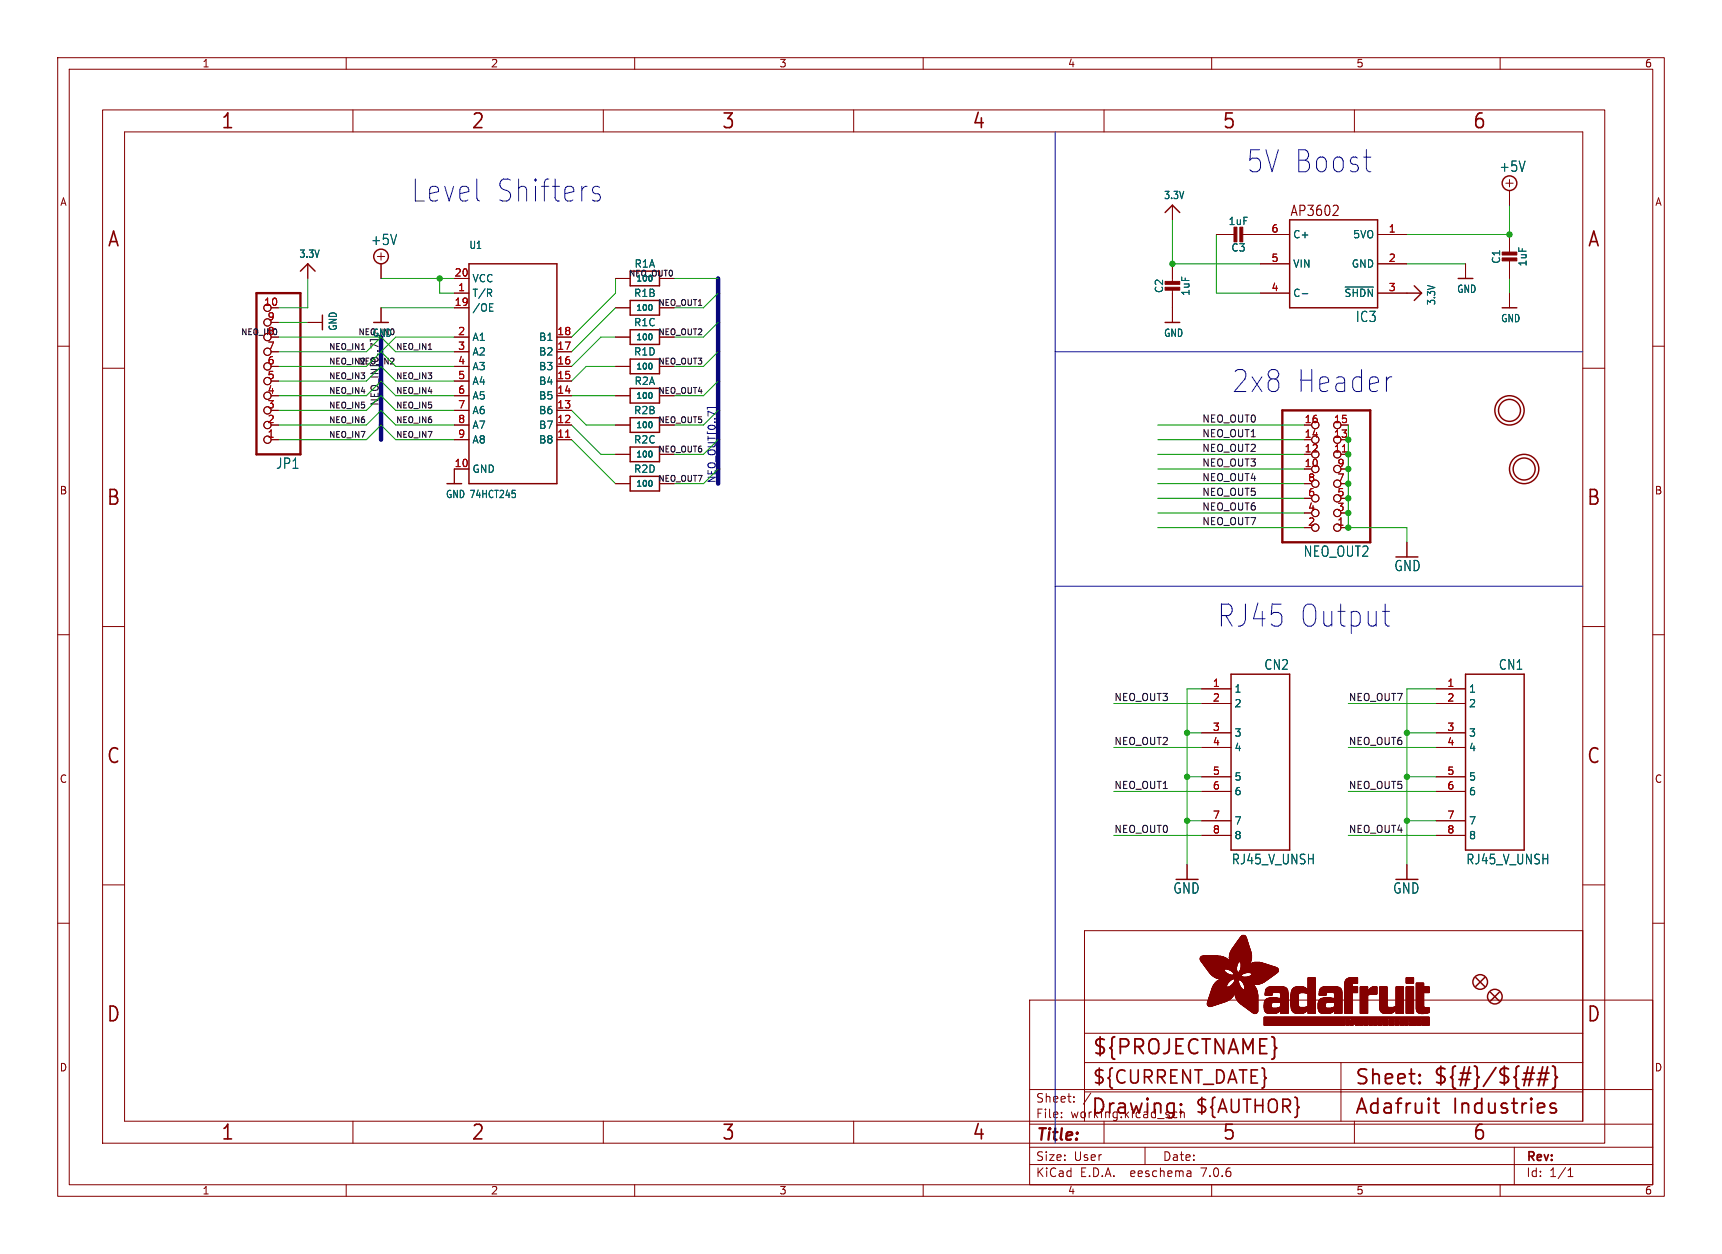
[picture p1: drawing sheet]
<svg xmlns="http://www.w3.org/2000/svg" width="298mm" height="217mm" viewBox="0 0 298 217" stroke-linecap="round" stroke-linejoin="round" font-family="sans-serif">
<defs><g id="words">
<g font-size="5.3" fill="#0000c2">
<text x="71.1" y="35.3">Level</text>
<text x="85.7" y="35.3">Shifters</text>
<text x="215.9" y="30.2">5V Boost</text>
<text x="213.4" y="68.3">2x8</text>
<text x="224.4" y="68.3">Header</text>
<text x="210.8" y="109">RJ45 Output</text>
</g>
<g font-size="3.5" fill="#840000">
<text x="38.2" y="22.7">1</text>
<text x="81.6" y="22.7">2</text>
<text x="125" y="22.7">3</text>
<text x="168.4" y="22.7">4</text>
<text x="211.8" y="22.7">5</text>
<text x="255.1" y="22.7">6</text>
<text x="18.5" y="43.1">A</text>
<text x="275" y="43.1">A</text>
<text x="18.3" y="87.9">B</text>
<text x="274.9" y="87.9">B</text>
<text x="18.3" y="132.7">C</text>
<text x="274.9" y="132.7">C</text>
<text x="18.3" y="177.4">D</text>
<text x="274.9" y="177.4">D</text>
<text x="189.2" y="183.2">${PROJECTNAME}</text>
<text x="234.7" y="188.4">Sheet:</text>
<text x="248.3" y="188.3">${#}/${##}</text>
<text x="38.2" y="197.9">1</text>
<text x="81.6" y="197.9">2</text>
<text x="125" y="197.9">3</text>
<text x="168.4" y="197.9">4</text>
<text x="189" y="193.5">Drawing:</text>
<text x="211.8" y="197.9">5</text>
<text x="234.7" y="193.5">Adafruit</text>
<text x="251.8" y="193.5">Industries</text>
<text x="255.1" y="197.9">6</text>
</g>
<g font-size="3.2" fill="#840000">
<text x="189.2" y="188.2">${CURRENT_DATE}</text>
<text x="207" y="193.3">${AUTHOR}</text>
</g>
<text font-size="2.8" fill="#840000" x="179.4" y="198.2">Title:</text>
<g font-size="2.5" fill="#006464">
<text x="259.8" y="30">+5V</text>
<text x="64.2" y="42.7">+5V</text>
<text x="234.9" y="56">IC3</text>
<text x="47.8" y="81.5">JP1</text>
<text x="225.8" y="96.7">NEO_OUT2</text>
<text x="241.6" y="99.2">GND</text>
<text x="203.3" y="155.1">GND</text>
<text x="241.4" y="155.1">GND</text>
</g>
<text font-size="2.5" fill="#840000" x="223.5" y="37.7">AP3602</text>
<g font-size="2.3" fill="#006464">
<text x="219" y="116.3">CN2</text>
<text x="259.7" y="116.3">CN1</text>
<text x="213.4" y="150">RJ45_V_UNSH</text>
<text x="254" y="150">RJ45_V_UNSH</text>
</g>
<g font-size="2.1" fill="#840000">
<text x="179.4" y="191.3">Sheet:</text>
<text x="179.4" y="194">File:</text>
<text x="185.5" y="194">working.kicad_sch</text>
<text x="179.4" y="201.4">Size:</text>
<text x="186.1" y="201.4">User</text>
<text x="201.4" y="201.4">Date:</text>
<text x="264.4" y="201.6">Rev:</text>
<text x="179.4" y="204.2">KiCad</text>
<text x="187.2" y="204.2">E.D.A.</text>
<text x="196.1" y="204.2">eeschema</text>
<text x="208.4" y="204.2">7.0.6</text>
<text x="264.4" y="204.2">Id:</text>
<text x="268.5" y="204.2">1/1</text>
</g>
<g font-size="1.8" fill="#840000">
<text x="35" y="11.9">1</text>
<text x="85" y="11.9">2</text>
<text x="135" y="11.9">3</text>
<text x="185" y="11.9">4</text>
<text x="235" y="11.9">5</text>
<text x="285" y="11.9">6</text>
<text x="10.3" y="35.9">A</text>
<text x="286.8" y="35.9">A</text>
<text x="10.3" y="85.9">B</text>
<text x="286.7" y="85.9">B</text>
<text x="10.3" y="135.9">C</text>
<text x="286.7" y="135.9">C</text>
<text x="10.3" y="185.9">D</text>
<text x="286.7" y="185.9">D</text>
<text x="35" y="207.2">1</text>
<text x="85" y="207.2">2</text>
<text x="135" y="207.2">3</text>
<text x="185" y="207.2">4</text>
<text x="235" y="207.2">5</text>
<text x="285" y="207.2">6</text>
</g>
<g font-size="1.8" fill="#006464">
<text x="201.6" y="34.7">3.3V</text>
<text x="212.8" y="39.2">1uF</text>
<text x="224" y="41.5">C+</text>
<text x="234.4" y="41.5">5VO</text>
<text x="51.8" y="44.9">3.3V</text>
<text x="81.3" y="43.3">U1</text>
<text x="109.9" y="46.6">R1A</text>
<text x="213.3" y="43.8">C3</text>
<text x="224" y="46.6">VIN</text>
<text x="234.2" y="46.6">GND</text>
<text x="260.2" y="45.8" transform="rotate(-90 260.2 45.8)">C1</text>
<text x="264.8" y="46.3" transform="rotate(-90 264.8 46.3)">1uF</text>
<text x="81.8" y="51.7">T/R</text>
<text x="81.8" y="49.1">VCC</text>
<text x="109.8" y="51.7">R1B</text>
<text x="201.8" y="50.9" transform="rotate(-90 201.8 50.9)">C2</text>
<text x="206.4" y="51.4" transform="rotate(-90 206.4 51.4)">1uF</text>
<text x="224" y="51.7">C-</text>
<text x="232.9" y="51.7">~{SHDN}</text>
<text x="249" y="53" transform="rotate(-90 249 53)">3.3V</text>
<text x="252.4" y="51">GND</text>
<text x="58.6" y="57.4" transform="rotate(-90 58.6 57.4)">GND</text>
<text x="64.5" y="58.6">GND</text>
<text x="81.8" y="54.2">/OE</text>
<text x="81.8" y="59.3">A1</text>
<text x="93.3" y="59.3">B1</text>
<text x="109.8" y="56.7">R1C</text>
<text x="201.6" y="58.6">GND</text>
<text x="260.1" y="56">GND</text>
<text x="81.8" y="61.8">A2</text>
<text x="81.8" y="64.4">A3</text>
<text x="93.3" y="64.4">B3</text>
<text x="93.3" y="61.8">B2</text>
<text x="109.8" y="61.8">R1D</text>
<text x="81.8" y="66.9">A4</text>
<text x="81.8" y="69.4">A5</text>
<text x="81.8" y="72">A6</text>
<text x="93.3" y="72">B6</text>
<text x="93.3" y="69.4">B5</text>
<text x="93.3" y="66.9">B4</text>
<text x="109.8" y="72">R2B</text>
<text x="109.9" y="66.9">R2A</text>
<text x="81.8" y="74.5">A7</text>
<text x="81.8" y="77.1">A8</text>
<text x="93.3" y="77.1">B8</text>
<text x="93.3" y="74.5">B7</text>
<text x="109.8" y="77.1">R2C</text>
<text x="81.8" y="82.1">GND</text>
<text x="109.8" y="82.1">R2D</text>
<text x="77.2" y="86.5">GND 74HCT245</text>
<text x="213.9" y="120.2">1</text>
<text x="213.9" y="122.8">2</text>
<text x="254.5" y="120.2">1</text>
<text x="254.5" y="122.8">2</text>
<text x="213.9" y="127.9">3</text>
<text x="213.9" y="130.4">4</text>
<text x="254.5" y="127.9">3</text>
<text x="254.5" y="130.4">4</text>
<text x="213.9" y="135.5">5</text>
<text x="254.5" y="135.5">5</text>
<text x="213.9" y="138">6</text>
<text x="213.9" y="143.1">7</text>
<text x="254.5" y="138">6</text>
<text x="254.5" y="143.1">7</text>
<text x="213.9" y="145.6">8</text>
<text x="254.5" y="145.6">8</text>
</g>
<g font-size="1.8" fill="#a90000">
<text x="220.3" y="40.4">6</text>
<text x="240.6" y="40.4">1</text>
<text x="220.3" y="45.5">5</text>
<text x="240.6" y="45.5">2</text>
<text x="45.7" y="53.1">10</text>
<text x="78.7" y="53.1">19</text>
<text x="78.7" y="48">20</text>
<text x="79.3" y="50.5">1</text>
<text x="220.3" y="50.5">4</text>
<text x="240.6" y="50.5">3</text>
<text x="46.3" y="58.2">8</text>
<text x="46.3" y="55.6">9</text>
<text x="79.3" y="58.2">2</text>
<text x="96.5" y="58.2">18</text>
<text x="46.3" y="65.8">5</text>
<text x="46.3" y="63.2">6</text>
<text x="46.3" y="60.7">7</text>
<text x="79.3" y="60.7">3</text>
<text x="79.3" y="63.2">4</text>
<text x="79.3" y="65.8">5</text>
<text x="96.5" y="65.8">15</text>
<text x="96.5" y="63.2">16</text>
<text x="96.5" y="60.7">17</text>
<text x="46.3" y="70.9">3</text>
<text x="46.3" y="68.3">4</text>
<text x="79.3" y="68.3">6</text>
<text x="79.3" y="70.9">7</text>
<text x="96.5" y="70.9">13</text>
<text x="96.5" y="68.3">14</text>
<text x="46.3" y="75.9">1</text>
<text x="46.3" y="73.4">2</text>
<text x="79.3" y="73.4">8</text>
<text x="79.3" y="75.9">9</text>
<text x="96.5" y="75.9">11</text>
<text x="96.5" y="73.4">12</text>
<text x="226" y="75.9">14</text>
<text x="226" y="73.4">16</text>
<text x="231.1" y="75.9">13</text>
<text x="231.1" y="73.4">15</text>
<text x="78.7" y="81">10</text>
<text x="226" y="81">10</text>
<text x="226" y="78.5">12</text>
<text x="226.6" y="83.6">8</text>
<text x="231.1" y="78.5">11</text>
<text x="231.7" y="83.6">7</text>
<text x="231.7" y="81">9</text>
<text x="226.6" y="88.6">4</text>
<text x="226.6" y="86.1">6</text>
<text x="231.7" y="88.6">3</text>
<text x="231.7" y="86.1">5</text>
<text x="226.6" y="91.2">2</text>
<text x="231.7" y="91.2">1</text>
<text x="210.1" y="119.1">1</text>
<text x="250.8" y="119.1">1</text>
<text x="210.1" y="121.7">2</text>
<text x="250.8" y="121.7">2</text>
<text x="210.1" y="126.7">3</text>
<text x="210.1" y="129.3">4</text>
<text x="250.8" y="126.7">3</text>
<text x="250.8" y="129.3">4</text>
<text x="210.1" y="134.4">5</text>
<text x="210.1" y="136.9">6</text>
<text x="250.8" y="134.4">5</text>
<text x="250.8" y="136.9">6</text>
<text x="210.1" y="142">7</text>
<text x="250.8" y="142">7</text>
<text x="210.1" y="144.5">8</text>
<text x="250.8" y="144.5">8</text>
</g>
<g font-size="1.7" fill="#000084">
<text x="65.7" y="70.4" transform="rotate(-90 65.7 70.4)">NEO_IN[0..7]</text>
<text x="124.1" y="83.8" transform="rotate(-90 124.1 83.8)">NEO_OUT[0..7]</text>
</g>
<g font-size="1.7" fill="#0f0f0f">
<text x="208.3" y="75.9">NEO_OUT1</text>
<text x="208.3" y="73.3">NEO_OUT0</text>
<text x="208.3" y="80.9">NEO_OUT3</text>
<text x="208.3" y="83.5">NEO_OUT4</text>
<text x="208.3" y="78.4">NEO_OUT2</text>
<text x="208.3" y="86">NEO_OUT5</text>
<text x="208.3" y="88.6">NEO_OUT6</text>
<text x="208.3" y="91.1">NEO_OUT7</text>
<text x="193" y="121.6">NEO_OUT3</text>
<text x="233.7" y="121.6">NEO_OUT7</text>
<text x="193" y="129.2">NEO_OUT2</text>
<text x="233.7" y="129.2">NEO_OUT6</text>
<text x="193" y="136.8">NEO_OUT1</text>
<text x="233.7" y="136.8">NEO_OUT5</text>
<text x="193" y="144.4">NEO_OUT0</text>
<text x="233.7" y="144.4">NEO_OUT4</text>
</g>
<g font-size="1.4" fill="#006464">
<text x="108.9" y="48">NEO_OUT0</text>
<text x="110.1" y="49.1">100</text>
<text x="110.1" y="59.2">100</text>
<text x="110.1" y="54.2">100</text>
<text x="110.1" y="64.3">100</text>
<text x="110.1" y="69.4">100</text>
<text x="110.1" y="74.5">100</text>
<text x="110.1" y="79.6">100</text>
<text x="110.1" y="84.6">100</text>
</g>
<g font-size="1.4" fill="#0f0f0f">
<text x="114" y="53.1">NEO_OUT1</text>
<text x="41.7" y="58.1">NEO_IN0</text>
<text x="62" y="58.1">NEO_IN0</text>
<text x="114" y="58.1">NEO_OUT2</text>
<text x="56.9" y="63.2">NEO_IN2</text>
<text x="56.9" y="60.7">NEO_IN1</text>
<text x="56.9" y="65.8">NEO_IN3</text>
<text x="62" y="63.2">NEO_IN2</text>
<text x="68.6" y="60.7">NEO_IN1</text>
<text x="68.6" y="65.8">NEO_IN3</text>
<text x="114" y="63.2">NEO_OUT3</text>
<text x="56.9" y="68.3">NEO_IN4</text>
<text x="56.9" y="70.8">NEO_IN5</text>
<text x="68.6" y="68.3">NEO_IN4</text>
<text x="68.6" y="70.8">NEO_IN5</text>
<text x="114" y="68.3">NEO_OUT4</text>
<text x="56.9" y="75.9">NEO_IN7</text>
<text x="56.9" y="73.4">NEO_IN6</text>
<text x="68.6" y="75.9">NEO_IN7</text>
<text x="68.6" y="73.4">NEO_IN6</text>
<text x="114" y="73.4">NEO_OUT5</text>
<text x="114" y="78.5">NEO_OUT6</text>
<text x="114" y="83.5">NEO_OUT7</text>
</g>
</g></defs>
<g fill="none" stroke="#840000" stroke-width=".17">
<path d="M10 10h278.5v197.3h-278.5zM12 12h274.5v193.3h-274.5zM17.8 19h260.3v179.1h-260.3zM60 10v2M61.2 19v3.9M104.6 19v3.9M110 10v2M148 19v3.9M160 10v2M191.3 19v3.9M210 10v2M234.7 19v3.9"/>
<path d="M260 10v2M21.6 22.9h252.7v171.4h-252.7zM203.2 35.6v2.5M261 31.7h1.3M261.6 31.1v1.3M261.6 33v2.6M10 60h2M47 53.3h1.3M47 58.4h1.3M47 55.9h1.3M53.3 55.9h2.6M53.3 45.7v2.6"/>
<path d="M65.4 44.4h1.3M66 43.8v1.3M66 45.7v2.6M66 53.3v2.6M78.7 53.3h2.6M78.7 58.4h2.6M78.7 50.8h2.6M78.7 48.3h2.6M96.5 58.4h2.6M106.7 53.3h2.5M106.7 58.4h2.5M106.7 48.3h2.5"/>
<path d="M114.3 53.3h2.5M114.3 58.4h2.5M114.3 48.3h2.5M203.2 45.7v3.3M203.2 50v5.9M210.8 40.6h3.3M215.1 40.6h8.4M218.4 50.8h5.1M218.4 45.7h5.1M238.8 50.8h7.6M238.8 40.6h5M238.8 45.7h5"/>
<path d="M254 45.7v2.6M261.6 40.6v3.3M261.6 45v3.3M261.6 50.8v2.5M286.5 60h2M17.8 63.8h3.8M47 76.2h1.3M47 73.7h1.3M47 71.1h1.3M47 68.6h1.3M47 66h1.3M47 63.5h1.3"/>
<path d="M47 61h1.3M78.7 76.2h2.6M78.7 73.7h2.6M78.7 71.1h2.6M78.7 68.6h2.6M78.7 66h2.6M78.7 63.5h2.6M78.7 61h2.6M96.5 76.2h2.6M96.5 73.7h2.6M96.5 71.1h2.6M96.5 68.6h2.6"/>
<path d="M96.5 66h2.6M96.5 63.5h2.6M96.5 61h2.6M106.7 73.7h2.5M106.7 68.6h2.5M106.7 63.5h2.5M106.7 78.7h2.5M114.3 73.7h2.5M114.3 68.6h2.5M114.3 63.5h2.5M114.3 78.7h2.5M232.4 76.2h1.3"/>
<path d="M232.4 73.7h1.3M232.4 78.7h1.3M274.3 63.8h3.8M81.3 81.3h-2.6v2.5M106.7 83.8h2.5M114.3 83.8h2.5M226.1 83.8h1.2M226.1 86.4h1.2M232.4 83.8h1.3M232.4 91.4h1.3M232.4 88.9h1.3M232.4 86.4h1.3"/>
<path d="M232.4 81.3h1.3M243.8 94v2.5M10 110h2M17.8 108.6h3.8M208.3 119.4h5.1M248.9 119.4h5.1M274.3 108.6h3.8M286.5 110h2M208.3 121.9h5.1M208.3 127h5.1M208.3 129.5h5.1M208.3 134.6h5.1"/>
<path d="M208.3 137.2h5.1M248.9 121.9h5.1M248.9 127h5.1M248.9 129.5h5.1M248.9 134.6h5.1M248.9 137.2h5.1M10 160h2M17.8 153.4h3.8M205.7 149.9v2.5M208.3 142.2h5.1M208.3 144.8h5.1M243.8 149.9v2.5"/>
<path d="M248.9 142.2h5.1M248.9 144.8h5.1M274.3 153.4h3.8M286.5 160h2M178.4 173.3h108.1v32h-108.1zM188 179.1h86.3M274.3 161.3h-86.3v33M61.2 194.3v3.8M104.6 194.3v3.8M148 194.3v3.8M178.4 198.8h108.1M178.4 194.8h108.1"/>
<path d="M178.4 188.8h108.1M184 193.6v.1M184 192.8v.1M186.1 190.9v.1M186.1 190.1v.1M188 184.1h86.3M188 189.2h86.3M189.1 189.4l-1.3 2M191.3 194.3v3.8M198.4 198.8v3M203.8 192.7l.2 .1M204 193.6l-.2 .1"/>
<path d="M204.6 192.2v1.5M204.6 192.9l.2-.2 .4 .1 .1 .9M232.4 184.1v10.2M234.7 194.3v3.8M262.5 198.8v6.5M60 205.3v2M110 205.3v2M160 205.3v2M178.4 201.8h108.1M206.3 203l.1 .9M206.4 203.8l-.1 .1M206.4 203.3h-.1"/>
<path d="M210 205.3v2M260 205.3v2M271.8 203.9h.8M271.8 202.8l.4-.4v1.5"/>
<circle cx="46.4" cy="53.3" r=".63"/>
<circle cx="46.4" cy="55.9" r=".63"/>
<circle cx="46.4" cy="58.4" r=".63"/>
<circle cx="46.4" cy="73.7" r=".63"/>
<circle cx="46.4" cy="66" r=".63"/>
<circle cx="46.4" cy="61" r=".63"/>
<circle cx="46.4" cy="76.2" r=".63"/>
<circle cx="46.4" cy="68.6" r=".63"/>
<circle cx="46.4" cy="63.5" r=".63"/>
<circle cx="46.4" cy="71.1" r=".63"/>
<circle cx="228" cy="73.7" r=".63"/>
<circle cx="228" cy="76.2" r=".63"/>
<circle cx="228" cy="78.7" r=".63"/>
<circle cx="231.8" cy="78.7" r=".63"/>
<circle cx="231.8" cy="76.2" r=".63"/>
<circle cx="231.8" cy="73.7" r=".63"/>
<circle cx="228" cy="91.4" r=".63"/>
<circle cx="228" cy="86.4" r=".63"/>
<circle cx="228" cy="83.8" r=".63"/>
<circle cx="228" cy="88.9" r=".63"/>
<circle cx="228" cy="81.3" r=".63"/>
<circle cx="231.8" cy="86.4" r=".63"/>
<circle cx="231.8" cy="83.8" r=".63"/>
<circle cx="231.8" cy="91.4" r=".63"/>
<circle cx="231.8" cy="88.9" r=".63"/>
<circle cx="231.8" cy="81.3" r=".63"/>
</g>
<g fill="none" stroke="#840000" stroke-width=".25">
<path d="M201.9 36.8l1.3-1.2 1.3 1.2M223.5 38.1h15.3v15.2h-15.3zM52.1 47l1.2-1.3 1.3 1.3M55.9 54.6v2.5M64.8 55.9h2.5M81.3 45.7h15.2v38.1h-15.2zM109.2 47h5.1v2.5h-5.1zM109.2 52.1h5.1v2.5h-5.1zM109.2 57.1h5.1v2.6h-5.1zM201.9 55.9h2.6M245.1 49.5l1.3 1.3-1.3 1.3M252.7 48.3h2.6"/>
<path d="M260.3 53.3h2.6M109.2 62.2h5.1v2.6h-5.1zM109.2 67.3h5.1v2.5h-5.1zM109.2 72.4h5.1v2.5h-5.1zM109.2 77.5h5.1v2.5h-5.1zM77.5 83.8h2.5M109.2 82.5h5.1v2.6h-5.1zM213.4 116.8h10.1v30.5h-10.1zM254 116.8h10.2v30.5h-10.2zM255.8 169.4l1.5 1.5M257.3 169.4l-1.5 1.5M258.3 172l1.5 1.5"/>
<path d="M259.8 172l-1.5 1.5"/>
<circle cx="261.6" cy="31.7" r="1.27"/>
<circle cx="66" cy="44.4" r="1.27"/>
<circle cx="261.6" cy="71.1" r="2.54"/>
<circle cx="261.6" cy="71.1" r="1.9"/>
<circle cx="264.2" cy="81.3" r="2.54"/>
<circle cx="264.2" cy="81.3" r="1.9"/>
<circle cx="256.5" cy="170.2" r="1.27"/>
<circle cx="259.1" cy="172.7" r="1.27"/>
</g>
<path d="M112.9 52.8l.1 .4-.1 .6M112.9 57.9l.1 .4-.1 .5M112.9 48.6v.1M112.9 63l.1 .3-.1 .6M112.9 68.1l.1 .3-.1 .6M112.9 73.2l.1 .3-.1 .6M112.9 78.2l.1 .4-.1 .6M112.9 83.3l.1 .4-.1 .5" fill="none" stroke="#006464" stroke-width=".2"/>
<path d="M44.4 50.8h7.7v27.9h-7.7zM222.2 71.1h15.3v22.9h-15.3z" fill="none" stroke="#840000" stroke-width=".41"/>
<g fill="#840000" stroke="#840000" stroke-width=".17">
<path d="M208 166.3h4.8z"/>
<path d="M208 166.2l4.8 .1z"/>
<path d="M208 166.2h4.8z"/>
<path d="M208 166.2h4.7z"/>
<path d="M208 166.1l4.7 .1z"/>
<path d="M208 166.1h4.6z"/>
<path d="M208 166l4.5 .1z"/>
<path d="M208 166h4.5z"/>
<path d="M208 166.4h4.9z"/>
<path d="M208 166.3l4.9 .1z"/>
<path d="M208 166h4.4z"/>
<path d="M208 165.9l4.4 .1z"/>
<path d="M208.1 166.4l4.9 .1z"/>
<path d="M208.1 165.9h4.2z"/>
<path d="M208.1 166.5h4.9z"/>
<path d="M208.1 165.9h4.1z"/>
<path d="M208.1 165.8l4 .1z"/>
<path d="M208.1 166.6h5z"/>
<path d="M208.1 166.5l4.9 .1z"/>
<path d="M208.1 165.8h3.9z"/>
<path d="M208.2 166.6h4.9z"/>
<path d="M208.2 165.8h3.6z"/>
<path d="M208.2 166.6l4.9 .1z"/>
<path d="M208.2 165.7l3.5 .1z"/>
<path d="M208.2 166.7h5z"/>
<path d="M208.2 166.7h4.9z"/>
<path d="M208.3 166.7l4.9 .1z"/>
<path d="M208.3 165.7h3.3z"/>
<path d="M208.3 166.8h6.3z"/>
<path d="M208.3 166.8h4.9z"/>
<path d="M208.3 166.8l6.3 .1z"/>
<path d="M208.4 166.9h6.2z"/>
<path d="M208.4 167h6.1z"/>
<path d="M208.4 166.9l6.1 .1z"/>
<path d="M208.4 165.7h2.8z"/>
<path d="M208.5 167h6z"/>
<path d="M208.5 167l6 .1z"/>
<path d="M208.6 167.1h5.9z"/>
<path d="M208.6 167.1l5.8 .1z"/>
<path d="M208.6 167.2h5.8z"/>
<path d="M208.7 167.2l5.7 .1z"/>
<path d="M208.7 167.3h5.7z"/>
<path d="M208.7 167.3l5.7 .1z"/>
<path d="M208.8 167.4h5.6z"/>
<path d="M208.8 167.5h5.5z"/>
<path d="M208.8 167.4l5.5 .1z"/>
<path d="M208.9 167.5l5.4 .1z"/>
<path d="M208.9 167.6h5.4z"/>
<path d="M208.9 167.6l5.4 .1z"/>
<path d="M209 167.7h5.3z"/>
<path d="M209 167.7l5.3 .1z"/>
<path d="M209 167.8h5.3z"/>
<path d="M209.1 167.8h5.2z"/>
<path d="M209.1 167.8l5.2 .1z"/>
<path d="M209.1 167.9h5.2z"/>
<path d="M209.2 167.9l3.1 .1z"/>
<path d="M209.2 168h3z"/>
<path d="M209.2 174.1h1.8z"/>
<path d="M209.2 174l1.8 .1z"/>
<path d="M209.2 174h2z"/>
<path d="M209.2 174h2.1z"/>
<path d="M209.2 173.9l2.1 .1z"/>
<path d="M209.2 173.9h2.3z"/>
<path d="M209.2 173.9h2.4z"/>
<path d="M209.2 173.8l2.4 .1z"/>
<path d="M209.2 173.8h2.6z"/>
<path d="M209.2 168l3 .1z"/>
<path d="M209.3 174.1l1.4 .1z"/>
<path d="M209.3 174.1h1.5z"/>
<path d="M209.3 173.8h2.6z"/>
<path d="M209.3 173.7l2.6 .1z"/>
<path d="M209.3 173.7h2.8z"/>
<path d="M209.3 168.1h2.9z"/>
<path d="M209.3 174.2h1.2z"/>
<path d="M209.3 174.2h1.3z"/>
<path d="M209.3 173.7h2.9z"/>
<path d="M209.3 173.6l3 .1z"/>
<path d="M209.3 173.6h3.1z"/>
<path d="M209.3 173.6h3.2z"/>
<path d="M209.3 168.1l2.9 .1z"/>
<path d="M209.3 174.2l1.1 .1z"/>
<path d="M209.3 173.5l3.3 .1z"/>
<path d="M209.3 173.5h3.3z"/>
<path d="M209.3 173.4l3.4 .1z"/>
<path d="M209.3 173.4h3.5z"/>
<path d="M209.3 168.2h2.9z"/>
<path d="M209.4 174.3h.9z"/>
<path d="M209.4 173.4h3.4z"/>
<path d="M209.4 174.3h.8z"/>
<path d="M209.4 173.3l3.5 .1z"/>
<path d="M209.4 173.3h3.5z"/>
<path d="M209.4 173.3h3.6z"/>
<path d="M209.4 173.2l3.7 .1z"/>
<path d="M209.4 168.3h2.8z"/>
<path d="M209.4 168.2l2.8 .1z"/>
<path d="M209.4 174.3l.7 .1z"/>
<path d="M209.4 173.2h3.7z"/>
<path d="M209.4 173.2h3.8z"/>
<path d="M209.4 173.1l3.8 .1z"/>
<path d="M209.4 173.1h3.9z"/>
<path d="M209.5 173.1h3.8z"/>
<path d="M209.5 173l3.8 .1z"/>
<path d="M209.5 168.3l2.8 .1z"/>
<path d="M209.5 174.4h.5z"/>
<path d="M209.5 173h3.9z"/>
<path d="M209.5 172.9l4 .1z"/>
<path d="M209.5 168.4h2.8z"/>
<path d="M209.5 172.9h4z"/>
<path d="M209.5 172.8l4.1 .1z"/>
<path d="M209.5 172.8h4.1z"/>
<path d="M209.5 168.4l2.9 .1z"/>
<path d="M209.6 172.8h4z"/>
<path d="M209.6 172.7l4 .1z"/>
<path d="M209.6 168.5h2.8z"/>
<path d="M209.6 174.4h.3z"/>
<path d="M209.6 172.7h4.1z"/>
<path d="M209.6 172.6l4.1 .1z"/>
<path d="M209.6 168.5l2.9 .1z"/>
<path d="M209.6 172.6h4.1z"/>
<path d="M209.6 172.6h4.2z"/>
<path d="M209.6 172.5l4.2 .1z"/>
<path d="M209.6 172.5h4.2z"/>
<path d="M209.6 168.6h3z"/>
<path d="M209.6 168.6h2.9z"/>
<path d="M209.7 172.5h4.1z"/>
<path d="M209.7 172.4l4.1 .1z"/>
<path d="M209.7 172.4h4.2z"/>
<path d="M209.7 172.3l4.2 .1z"/>
<path d="M209.7 168.6l2.9 .1z"/>
<path d="M209.8 172.3h4.1z"/>
<path d="M209.8 172.2l4.1 .1z"/>
<path d="M209.8 172.2h4.1z"/>
<path d="M209.8 168.7l2.9 .1z"/>
<path d="M209.8 168.7h2.9z"/>
<path d="M209.8 172.1l4.2 .1z"/>
<path d="M209.8 172.1h4.2z"/>
<path d="M209.8 168.8h3z"/>
<path d="M209.8 172l4.2 .1z"/>
<path d="M209.8 172h4.2z"/>
<path d="M209.8 168.8h3.1z"/>
<path d="M209.9 171.9l4.1 .1z"/>
<path d="M209.9 171.9h4.1z"/>
<path d="M209.9 168.8l3 .1z"/>
<path d="M209.9 171.8l4.1 .1z"/>
<path d="M209.9 171.8h4.1z"/>
<path d="M209.9 168.9h3.1z"/>
<path d="M209.9 171.8h8z"/>
<path d="M209.9 171.7l8 .1z"/>
<path d="M209.9 171.7h7.9z"/>
<path d="M209.9 168.9h3.2z"/>
<path d="M210 171.6l7.8 .1z"/>
<path d="M210 171.6h7.8z"/>
<path d="M210 168.9l3.2 .1z"/>
<path d="M210 171.5l7.8 .1z"/>
<path d="M210 171.5h5.5z"/>
<path d="M210 169h3.3z"/>
<path d="M210 171.5h5.4z"/>
<path d="M210 171.4l5.4 .1z"/>
<path d="M210 171.4h5.3z"/>
<path d="M210 169h5.2z"/>
<path d="M210.1 171.3l5.1 .1z"/>
<path d="M210.1 171.3h5.1z"/>
<path d="M210.1 169l5.1 .1z"/>
<path d="M210.1 171.2l5 .1z"/>
<path d="M210.1 171.2h5z"/>
<path d="M210.1 171.1l5 .1z"/>
<path d="M210.1 171.1h4.9z"/>
<path d="M210.1 169.1h5z"/>
<path d="M210.2 171l2.5 .1z"/>
<path d="M210.2 171h2.5z"/>
<path d="M210.2 169.1h5z"/>
<path d="M210.2 171h2.4z"/>
<path d="M210.2 169.1l5 .1z"/>
<path d="M210.2 170.9l2.4 .1z"/>
<path d="M210.2 170.9h2.4z"/>
<path d="M210.2 169.2h5z"/>
<path d="M210.3 170.8l2.3 .1z"/>
<path d="M210.3 170.8h2.3z"/>
<path d="M210.3 169.2h4.9z"/>
<path d="M210.3 170.7l2.3 .1z"/>
<path d="M210.3 170.7h2.3z"/>
<path d="M210.3 169.2l5 .1z"/>
<path d="M210.4 170.7h2.2z"/>
<path d="M210.4 170.6l2.3 .1z"/>
<path d="M210.4 170.6h2.3z"/>
<path d="M210.4 169.3h5z"/>
<path d="M210.4 170.5l2.3 .1z"/>
<path d="M210.5 170.5h2.2z"/>
<path d="M210.5 169.3l5.2 .1z"/>
<path d="M210.5 170.4l2.3 .1z"/>
<path d="M210.5 170.4h2.3z"/>
<path d="M210.6 170.4h2.2z"/>
<path d="M210.6 169.4h9.6z"/>
<path d="M210.6 170.3l2.2 .1z"/>
<path d="M210.6 170.3h2.2z"/>
<path d="M210.7 170.3h2.2z"/>
<path d="M210.7 169.4l9.4 .1z"/>
<path d="M210.7 170.2l2.2 .1z"/>
<path d="M210.7 170.2h2.2z"/>
<path d="M210.8 170.2h2.2z"/>
<path d="M210.8 170.1l2.2 .1z"/>
<path d="M210.8 169.5h9.3z"/>
<path d="M210.8 170.1h2.2z"/>
<path d="M210.9 170.1h2.2z"/>
<path d="M211 170l2.1 .1z"/>
<path d="M211 170h2.1z"/>
<path d="M211 169.5l9 .1z"/>
<path d="M211 170h2.2z"/>
<path d="M211.1 169.9l2.2 .1z"/>
<path d="M211.1 169.9h2.2z"/>
<path d="M211.2 169.6h8.7z"/>
<path d="M211.2 169.8l2.1 .1z"/>
<path d="M211.3 169.8h2.1z"/>
<path d="M211.3 169.6h8.6z"/>
<path d="M211.4 169.7l2.1 .1z"/>
<path d="M211.5 169.7h2.1z"/>
<path d="M211.6 169.7h2z"/>
<path d="M211.7 169.6l2 .1z"/>
<path d="M212.7 167.9l1.6 .1z"/>
<path d="M212.8 168h1.5z"/>
<path d="M212.9 168h1.4z"/>
<path d="M212.9 171l2.1 .1z"/>
<path d="M213 171h2z"/>
<path d="M213 168l1.3 .1z"/>
<path d="M213 166h3.9z"/>
<path d="M213 165.9l3.9 .1z"/>
<path d="M213 165.9h3.9z"/>
<path d="M213 165.8l3.9 .1z"/>
<path d="M213.1 171h1.9z"/>
<path d="M213.1 168.1h1.2z"/>
<path d="M213.1 166.3l3.8 .1z"/>
<path d="M213.1 166.3h3.8z"/>
<path d="M213.1 166.2l3.8 .1z"/>
<path d="M213.1 166.2h3.8z"/>
<path d="M213.1 166.1l3.8 .1z"/>
<path d="M213.1 166.1h3.8z"/>
<path d="M213.1 166l3.8 .1z"/>
<path d="M213.1 165.8h3.8z"/>
<path d="M213.1 165.7l3.8 .1z"/>
<path d="M213.1 165.7h3.8z"/>
<path d="M213.1 165.6l3.8 .1z"/>
<path d="M213.1 165.6h3.8z"/>
<path d="M213.1 165.5l3.8 .1z"/>
<path d="M213.1 165.5h3.8z"/>
<path d="M213.1 166.4l3.7 .1z"/>
<path d="M213.1 166.4h3.8z"/>
<path d="M213.1 165.4l3.8 .1z"/>
<path d="M213.1 165.4h3.8z"/>
<path d="M213.1 170.9l1.9 .1z"/>
<path d="M213.1 166.5l3.7 .1z"/>
<path d="M213.1 166.5h3.7z"/>
<path d="M213.1 165.3l3.8 .1z"/>
<path d="M213.1 165.3h3.8z"/>
<path d="M213.2 170.9h1.7z"/>
<path d="M213.2 166.7h1.6z"/>
<path d="M213.2 166.6l3.6 .1z"/>
<path d="M213.2 166.6h3.6z"/>
<path d="M213.2 165.2l3.7 .1z"/>
<path d="M213.2 165.2h3.7z"/>
<path d="M213.2 165.1l3.7 .1z"/>
<path d="M213.2 168.1l1.1 .1z"/>
<path d="M213.2 166.7l1.5 .1z"/>
<path d="M213.2 166.7h1.5z"/>
<path d="M213.2 165.1h3.6z"/>
<path d="M213.2 165l3.6 .1z"/>
<path d="M213.3 170.9h1.6z"/>
<path d="M213.3 166.8h1.3z"/>
<path d="M213.3 165h3.5z"/>
<path d="M213.3 164.9l3.5 .1z"/>
<path d="M213.3 170.8l1.6 .1z"/>
<path d="M213.3 168.2h1z"/>
<path d="M213.3 164.9h3.5z"/>
<path d="M213.3 164.8l3.5 .1z"/>
<path d="M213.4 170.8h1.5z"/>
<path d="M213.4 164.8h3.4z"/>
<path d="M213.4 164.8h3.3z"/>
<path d="M213.4 164.7l3.3 .1z"/>
<path d="M213.4 168.2l1 .1z"/>
<path d="M213.4 164.7h3.3z"/>
<path d="M213.4 164.6l3.3 .1z"/>
<path d="M213.5 170.7l1.4 .1z"/>
<path d="M213.5 170.7h1.3z"/>
<path d="M213.5 168.3h.9z"/>
<path d="M213.5 164.6h3.2z"/>
<path d="M213.5 164.5l3.2 .1z"/>
<path d="M213.5 164.5h3.2z"/>
<path d="M213.5 164.5h3.1z"/>
<path d="M213.6 170.6l1.2 .1z"/>
<path d="M213.6 170.6h1.2z"/>
<path d="M213.6 168.3l.8 .1z"/>
<path d="M213.6 164.4l3 .1z"/>
<path d="M213.6 164.4h3z"/>
<path d="M213.6 168.4h.8z"/>
<path d="M213.6 164.3l3 .1z"/>
<path d="M213.7 170.5l1.1 .1z"/>
<path d="M213.7 170.5h1.1z"/>
<path d="M213.7 168.4l.8 .1z"/>
<path d="M213.7 164.3h2.9z"/>
<path d="M213.7 170.5h1z"/>
<path d="M213.7 168.5h.9z"/>
<path d="M213.7 168.5h.8z"/>
<path d="M213.7 164.2l2.9 .1z"/>
<path d="M213.7 164.2h2.8z"/>
<path d="M213.7 170.4l1 .1z"/>
<path d="M213.8 170.4h.9z"/>
<path d="M213.8 169h1.4z"/>
<path d="M213.8 168.6h2.1z"/>
<path d="M213.8 168.5l2.3 .1z"/>
<path d="M213.8 164.2h2.7z"/>
<path d="M213.8 164.1l2.7 .1z"/>
<path d="M213.8 170.3l.9 .1z"/>
<path d="M213.8 168.9l1.4 .1z"/>
<path d="M213.8 168.6l1.9 .1z"/>
<path d="M213.8 168.6h2z"/>
<path d="M213.8 164.1h2.7z"/>
<path d="M213.8 170.3h.9z"/>
<path d="M213.8 168.9h1.4z"/>
<path d="M213.8 168.7h1.7z"/>
<path d="M213.8 164l2.7 .1z"/>
<path d="M213.9 170.3h.8z"/>
<path d="M213.9 170.2l.8 .1z"/>
<path d="M213.9 168.9h1.4z"/>
<path d="M213.9 168.8l1.4 .1z"/>
<path d="M213.9 168.8h1.4z"/>
<path d="M213.9 168.8h1.5z"/>
<path d="M213.9 168.7l1.6 .1z"/>
<path d="M213.9 164h2.6z"/>
<path d="M213.9 170.2h.8z"/>
<path d="M213.9 169.6l6 .1z"/>
<path d="M213.9 163.9l2.6 .1z"/>
<path d="M213.9 170.1l.8 .1z"/>
<path d="M213.9 163.9h2.5z"/>
<path d="M214 170.1h.7z"/>
<path d="M214 170l.7 .1z"/>
<path d="M214 169.7h5.8z"/>
<path d="M214 163.8l2.4 .1z"/>
<path d="M214 163.8h2.4z"/>
<path d="M214 170h.7z"/>
<path d="M214 169.9l.7 .1z"/>
<path d="M214 169.9h.7z"/>
<path d="M214 169.8l.7 .1z"/>
<path d="M214 169.8h.8z"/>
<path d="M214 169.7l5.7 .1z"/>
<path d="M214 172.2l4 .1z"/>
<path d="M214 172.2h4z"/>
<path d="M214 172.2h3.9z"/>
<path d="M214 172.1l3.9 .1z"/>
<path d="M214 172.1h3.9z"/>
<path d="M214 172l3.9 .1z"/>
<path d="M214 172h3.9z"/>
<path d="M214 171.9l3.9 .1z"/>
<path d="M214 163.7l2.4 .1z"/>
<path d="M214.1 172.6h3.9z"/>
<path d="M214.1 172.5l3.9 .1z"/>
<path d="M214.1 172.5h3.9z"/>
<path d="M214.1 172.4l3.9 .1z"/>
<path d="M214.1 172.4h3.9z"/>
<path d="M214.1 172.3l3.9 .1z"/>
<path d="M214.1 172.3h3.9z"/>
<path d="M214.1 171.9h3.8z"/>
<path d="M214.1 171.8l3.8 .1z"/>
<path d="M214.1 171.8h3.8z"/>
<path d="M214.1 163.7h2.3z"/>
<path d="M214.1 172.7h3.9z"/>
<path d="M214.1 172.6l3.9 .1z"/>
<path d="M214.1 163.6l2.3 .1z"/>
<path d="M214.1 163.6h2.3z"/>
<path d="M214.1 172.8h3.9z"/>
<path d="M214.1 172.7l3.9 .1z"/>
<path d="M214.2 172.9h3.8z"/>
<path d="M214.2 172.8l3.8 .1z"/>
<path d="M214.2 172.8h3.8z"/>
<path d="M214.2 163.6h2.1z"/>
<path d="M214.2 163.5l2.1 .1z"/>
<path d="M214.2 173h3.8z"/>
<path d="M214.2 172.9l3.8 .1z"/>
<path d="M214.2 163.5h2.1z"/>
<path d="M214.2 163.4l2.1 .1z"/>
<path d="M214.3 173.1h3.7z"/>
<path d="M214.3 173l3.7 .1z"/>
<path d="M214.3 163.4h2z"/>
<path d="M214.3 173.2h3.7z"/>
<path d="M214.3 173.1l3.7 .1z"/>
<path d="M214.3 163.3l2 .1z"/>
<path d="M214.3 163.3h2z"/>
<path d="M214.4 173.2l3.6 .1z"/>
<path d="M214.4 173.2h3.6z"/>
<path d="M214.4 163.3h1.9z"/>
<path d="M214.4 163.2l1.8 .1z"/>
<path d="M214.4 173.3h3.6z"/>
<path d="M214.4 163.2h1.8z"/>
<path d="M214.5 173.3l3.5 .1z"/>
<path d="M214.5 163.2h1.7z"/>
<path d="M214.5 173.4h3.5z"/>
<path d="M214.5 163.1l1.7 .1z"/>
<path d="M214.5 163.1h1.7z"/>
<path d="M214.5 173.4l3.5 .1z"/>
<path d="M214.5 163l1.7 .1z"/>
<path d="M214.6 173.5h3.4z"/>
<path d="M214.6 173.6h3.4z"/>
<path d="M214.6 173.5l3.4 .1z"/>
<path d="M214.6 163h1.6z"/>
<path d="M214.6 168.5h6.8z"/>
<path d="M214.6 162.9l1.6 .1z"/>
<path d="M214.6 162.9h1.5z"/>
<path d="M214.7 173.7h3.3z"/>
<path d="M214.7 173.6l3.3 .1z"/>
<path d="M214.7 168.5h6.7z"/>
<path d="M214.7 162.9h1.4z"/>
<path d="M214.7 162.8l1.4 .1z"/>
<path d="M214.7 162.8h1.4z"/>
<path d="M214.8 173.7l3.2 .1z"/>
<path d="M214.8 168.4l6.7 .1z"/>
<path d="M214.8 162.7l1.3 .1z"/>
<path d="M214.8 162.7h1.3z"/>
<path d="M214.8 173.8h3.2z"/>
<path d="M214.8 168.4h6.7z"/>
<path d="M214.8 168.3l6.7 .1z"/>
<path d="M214.8 162.6l1.3 .1z"/>
<path d="M214.9 168.3h6.6z"/>
<path d="M214.9 162.6h1.2z"/>
<path d="M214.9 162.6h1.1z"/>
<path d="M214.9 173.9h3.1z"/>
<path d="M214.9 173.8l3.1 .1z"/>
<path d="M214.9 169.8h4.8z"/>
<path d="M214.9 168.2l6.7 .1z"/>
<path d="M214.9 168.2h6.7z"/>
<path d="M214.9 162.5l1.1 .1z"/>
<path d="M214.9 162.5h1.1z"/>
<path d="M214.9 166.7h1.8z"/>
<path d="M215 173.9h3z"/>
<path d="M215 169.8h4.6z"/>
<path d="M215 168.1l6.6 .1z"/>
<path d="M215 168.1h6.6z"/>
<path d="M215 168.1h6.5z"/>
<path d="M215 166.7h1.7z"/>
<path d="M215 162.5h1z"/>
<path d="M215 162.4l1 .1z"/>
<path d="M215 174h3z"/>
<path d="M215 173.9l3 .1z"/>
<path d="M215 168l6.5 .1z"/>
<path d="M215 168h6.5z"/>
<path d="M215 166.8h1.7z"/>
<path d="M215 166.7l1.7 .1z"/>
<path d="M215 162.4h1z"/>
<path d="M215 169.8l4.6 .1z"/>
<path d="M215 167.9l6.5 .1z"/>
<path d="M215 167.9h6.5z"/>
<path d="M215.1 174h2.9z"/>
<path d="M215.1 167.8l6.4 .1z"/>
<path d="M215.1 167.8h6.3z"/>
<path d="M215.1 167.7l6.2 .1z"/>
<path d="M215.1 167.7h6.2z"/>
<path d="M215.1 166.9l1.5 .1z"/>
<path d="M215.1 166.9h1.5z"/>
<path d="M215.1 166.8l1.6 .1z"/>
<path d="M215.1 162.3l.8 .1z"/>
<path d="M215.1 162.3h.8z"/>
<path d="M215.1 174l2.9 .1z"/>
<path d="M215.1 169.9l4.4 .1z"/>
<path d="M215.1 169.9h4.4z"/>
<path d="M215.1 167.7h6.1z"/>
<path d="M215.1 167.6l6 .1z"/>
<path d="M215.1 167.6h5.9z"/>
<path d="M215.1 167.6h5.8z"/>
<path d="M215.1 167.5l5.7 .1z"/>
<path d="M215.1 167.5h5.6z"/>
<path d="M215.1 167.4l5.5 .1z"/>
<path d="M215.1 167.4h5.4z"/>
<path d="M215.1 167.4h5.2z"/>
<path d="M215.1 167.3l5.2 .1z"/>
<path d="M215.1 167.3h5.1z"/>
<path d="M215.1 167.3h1.2z"/>
<path d="M215.1 167.2l4.9 .1z"/>
<path d="M215.1 167.2h1.3z"/>
<path d="M215.1 167.1l1.4 .1z"/>
<path d="M215.1 167.1h1.4z"/>
<path d="M215.1 167l1.4 .1z"/>
<path d="M215.1 167h1.5z"/>
<path d="M215.1 162.2l.8 .1z"/>
<path d="M215.2 174.1h2.8z"/>
<path d="M215.2 170h4.2z"/>
<path d="M215.2 162.2h.7z"/>
<path d="M215.2 170l4.2 .1z"/>
<path d="M215.2 162.2h.6z"/>
<path d="M215.3 174.1l2.7 .1z"/>
<path d="M215.3 170.1h4z"/>
<path d="M215.3 162.1l.4 .1z"/>
<path d="M215.3 174.2h2.7z"/>
<path d="M215.3 170.1l3.9 .1z"/>
<path d="M215.3 170.1h3.9z"/>
<path d="M215.3 162.1h.4z"/>
<path d="M215.3 170.2h3.8z"/>
<path d="M215.4 170.2l3.6 .1z"/>
<path d="M215.4 170.2h3.6z"/>
<path d="M215.4 174.3h2.6z"/>
<path d="M215.4 174.2l2.6 .1z"/>
<path d="M215.4 170.3h3.5z"/>
<path d="M215.5 174.3h2.5z"/>
<path d="M215.5 170.4h3.2z"/>
<path d="M215.5 170.3l3.3 .1z"/>
<path d="M215.5 170.4l1.4 .1z"/>
<path d="M215.5 170.4h1.4z"/>
<path d="M215.5 174.3l2.5 .1z"/>
<path d="M215.5 170.5h1.5z"/>
<path d="M215.6 174.4h2.4z"/>
<path d="M215.6 171.5h2.2z"/>
<path d="M215.6 170.6h1.5z"/>
<path d="M215.6 170.5l1.4 .1z"/>
<path d="M215.6 170.5h1.4z"/>
<path d="M215.6 170.7h1.6z"/>
<path d="M215.6 170.6l1.6 .1z"/>
<path d="M215.6 170.6h1.6z"/>
<path d="M215.7 170.7l1.6 .1z"/>
<path d="M215.7 170.7h1.6z"/>
<path d="M215.7 174.4l2.3 .1z"/>
<path d="M215.7 171.5h2.1z"/>
<path d="M215.7 171.4l2 .1z"/>
<path d="M215.7 170.9h1.7z"/>
<path d="M215.7 170.8l1.7 .1z"/>
<path d="M215.7 170.8h1.7z"/>
<path d="M215.7 170.8h1.6z"/>
<path d="M215.7 174.5h2.3z"/>
<path d="M215.7 171.4h2z"/>
<path d="M215.7 171.3l2 .1z"/>
<path d="M215.7 171l1.8 .1z"/>
<path d="M215.7 171h1.8z"/>
<path d="M215.7 170.9l1.8 .1z"/>
<path d="M215.7 170.9h1.8z"/>
<path d="M215.8 171.3h1.9z"/>
<path d="M215.8 171.2l1.8 .1z"/>
<path d="M215.8 171.2h1.8z"/>
<path d="M215.8 171.1l1.8 .1z"/>
<path d="M215.8 171.1h1.8z"/>
<path d="M215.8 174.5h2.2z"/>
<path d="M215.8 174.5l2.2 .1z"/>
<path d="M215.8 169.3l4.5 .1z"/>
<path d="M215.9 174.6h2.1z"/>
<path d="M216 174.6l2 .1z"/>
<path d="M216 174.7h2z"/>
<path d="M216.1 174.7l1.9 .1z"/>
<path d="M216.1 174.8h1.9z"/>
<path d="M216.2 174.8l1.8 .1z"/>
<path d="M216.2 169.3h4.1z"/>
<path d="M216.2 174.9h1.8z"/>
<path d="M216.3 174.9h1.7z"/>
<path d="M216.3 169.3h4.1z"/>
<path d="M216.3 174.9l1.7 .1z"/>
<path d="M216.4 167.3h3.7z"/>
<path d="M216.4 175h1.6z"/>
<path d="M216.4 169.2l4.1 .1z"/>
<path d="M216.5 175l1.5 .1z"/>
<path d="M216.5 167.2h3.3z"/>
<path d="M216.5 175.1h1.5z"/>
<path d="M216.5 169.2h4z"/>
<path d="M216.5 167.1l3.2 .1z"/>
<path d="M216.6 175.1l1.4 .1z"/>
<path d="M216.6 169.2h3.9z"/>
<path d="M216.6 168.5l4.8 .1z"/>
<path d="M216.6 167.1h2.9z"/>
<path d="M216.6 175.2h1.4z"/>
<path d="M216.7 175.2h1.3z"/>
<path d="M216.7 169.1l3.9 .1z"/>
<path d="M216.7 167l2.6 .1z"/>
<path d="M216.7 169.1h3.9z"/>
<path d="M216.8 175.3h1.2z"/>
<path d="M216.8 175.2l1.2 .1z"/>
<path d="M216.8 168.6h4.5z"/>
<path d="M216.8 167h2.4z"/>
<path d="M216.8 169.1h3.9z"/>
<path d="M216.8 167h2.3z"/>
<path d="M216.9 175.3h1.1z"/>
<path d="M216.9 175.3l1.1 .1z"/>
<path d="M216.9 170.4h1.7z"/>
<path d="M216.9 169l3.8 .1z"/>
<path d="M216.9 169h3.9z"/>
<path d="M216.9 166.9l2.1 .1z"/>
<path d="M216.9 175.4h1z"/>
<path d="M216.9 170.4l1.7 .1z"/>
<path d="M216.9 168.6l4.3 .1z"/>
<path d="M217 168.7h4.2z"/>
<path d="M217 175.4h.9z"/>
<path d="M217 168.9l3.9 .1z"/>
<path d="M217 168.9h3.9z"/>
<path d="M217 168.9h4z"/>
<path d="M217 168.8h4.1z"/>
<path d="M217 168.7l4.1 .1z"/>
<path d="M217 166.9h1.9z"/>
<path d="M217 175.4l.9 .1z"/>
<path d="M217 168.8l4 .1z"/>
<path d="M217 168.8h4z"/>
<path d="M217 166.9h1.8z"/>
<path d="M217.1 170.5h1.4z"/>
<path d="M217.1 175.5h.8z"/>
<path d="M217.1 175.5h.7z"/>
<path d="M217.1 166.8l1.6 .1z"/>
<path d="M217.2 175.5l.6 .1z"/>
<path d="M217.2 170.5h1.1z"/>
<path d="M217.2 175.6h.6z"/>
<path d="M217.2 170.5l1.1 .1z"/>
<path d="M217.3 175.6h.4z"/>
<path d="M217.3 166.8h1.2z"/>
<path d="M217.4 166.8h1z"/>
<path d="M217.4 175.6l.1 .1z"/>
<path d="M217.4 170.6h.6z"/>
<path d="M219.1 177.7h14z"/>
<path d="M219.1 177.6l14 .1z"/>
<path d="M219.1 177.6h14z"/>
<path d="M219.1 177.5l14 .1z"/>
<path d="M219.1 177.5h14z"/>
<path d="M219.1 177.4l14 .1z"/>
<path d="M219.1 177.4h14z"/>
<path d="M219.1 177.3l14 .1z"/>
<path d="M219.1 177.3h14z"/>
<path d="M219.1 177.2l14 .1z"/>
<path d="M219.1 177.2h14z"/>
<path d="M219.1 177.1l14 .1z"/>
<path d="M219.1 177.1h14z"/>
<path d="M219.1 177l14 .1z"/>
<path d="M219.1 177h14z"/>
<path d="M219.1 176.9l14 .1z"/>
<path d="M219.1 176.9h14z"/>
<path d="M219.1 176.8l14 .1z"/>
<path d="M219.1 176.8h14z"/>
<path d="M219.1 176.7l14 .1z"/>
<path d="M219.1 176.7h14z"/>
<path d="M219.1 176.6l14 .1z"/>
<path d="M219.1 176.6h14z"/>
<path d="M219.1 176.5l14 .1z"/>
<path d="M219.1 176.5h14z"/>
<path d="M219.1 176.4l28.6 .1z"/>
<path d="M219.1 176.4h28.6z"/>
<path d="M219.1 176.3l28.6 .1z"/>
<path d="M219.1 176.3h28.6z"/>
<path d="M219.1 174.6h1.3z"/>
<path d="M219.1 174.5l1.3 .1z"/>
<path d="M219.1 174.5h1.2z"/>
<path d="M219.1 174.4l1.2 .1z"/>
<path d="M219.1 174.4h1.2z"/>
<path d="M219.1 174.3l1.2 .1z"/>
<path d="M219.1 174.3h1.2z"/>
<path d="M219.1 174.2l1.2 .1z"/>
<path d="M219.1 174.2h1.2z"/>
<path d="M219.1 174.1l1.2 .1z"/>
<path d="M219.1 174.1h1.2z"/>
<path d="M219.1 174.9l4.2 .1z"/>
<path d="M219.1 174.9h4.2z"/>
<path d="M219.1 174.8l4.2 .1z"/>
<path d="M219.1 174.8h4.2z"/>
<path d="M219.1 174.7l4.2 .1z"/>
<path d="M219.1 174.7h1.5z"/>
<path d="M219.1 174.6l1.4 .1z"/>
<path d="M219.1 174l1.2 .1z"/>
<path d="M219.1 174h1.2z"/>
<path d="M219.1 173.9l1.2 .1z"/>
<path d="M219.1 173.9h1.3z"/>
<path d="M219.1 173.8l1.3 .1z"/>
<path d="M219.1 173.8h1.4z"/>
<path d="M219.1 173.8h1.5z"/>
<path d="M219.1 173.7l1.5 .1z"/>
<path d="M219.1 175.1h4.2z"/>
<path d="M219.1 175l4.2 .1z"/>
<path d="M219.1 175h4.2z"/>
<path d="M219.1 173.7h4.2z"/>
<path d="M219.1 173.6l4.2 .1z"/>
<path d="M219.1 173.6h4.2z"/>
<path d="M219.2 175.1l2.7 .1z"/>
<path d="M219.2 173.6h4.1z"/>
<path d="M219.2 173.5l4.1 .1z"/>
<path d="M219.2 175.2h2.6z"/>
<path d="M219.2 175.2h2.7z"/>
<path d="M219.2 173.5h4.1z"/>
<path d="M219.2 173.4l4.1 .1z"/>
<path d="M219.2 173.4h4.1z"/>
<path d="M219.3 175.3h2.4z"/>
<path d="M219.3 175.3h2.5z"/>
<path d="M219.3 175.2l2.5 .1z"/>
<path d="M219.3 173.4h4z"/>
<path d="M219.3 173.3l4 .1z"/>
<path d="M219.3 172.5h1.2z"/>
<path d="M219.3 172.4l1.2 .1z"/>
<path d="M219.3 172.4h1.2z"/>
<path d="M219.3 172.3l1.2 .1z"/>
<path d="M219.3 172.3h1.2z"/>
<path d="M219.3 172.2l1.2 .1z"/>
<path d="M219.3 172.2h1.2z"/>
<path d="M219.3 172.1l1.3 .1z"/>
<path d="M219.3 173.3h4z"/>
<path d="M219.3 172.1h1.3z"/>
<path d="M219.3 172l1.3 .1z"/>
<path d="M219.3 172h1.3z"/>
<path d="M219.3 172h3.9z"/>
<path d="M219.3 171.9l3.9 .1z"/>
<path d="M219.3 171.9h3.9z"/>
<path d="M219.3 175.4h2.3z"/>
<path d="M219.3 175.3l2.4 .1z"/>
<path d="M219.3 171.8l3.9 .1z"/>
<path d="M219.3 171.8h3.9z"/>
<path d="M219.3 171.7l3.9 .1z"/>
<path d="M219.3 171.7h3.9z"/>
<path d="M219.4 175.4h2.1z"/>
<path d="M219.4 173.2l3.9 .1z"/>
<path d="M219.4 173.2h3.9z"/>
<path d="M219.4 171.6l3.8 .1z"/>
<path d="M219.4 171.6h3.8z"/>
<path d="M219.4 171.5l3.8 .1z"/>
<path d="M219.4 171.5h3.8z"/>
<path d="M219.4 171.5h3.7z"/>
<path d="M219.4 175.5h2z"/>
<path d="M219.4 175.4l2.1 .1z"/>
<path d="M219.4 171.4l3.7 .1z"/>
<path d="M219.4 171.4h3.7z"/>
<path d="M219.5 173.1l3.8 .1z"/>
<path d="M219.5 171.4h3.6z"/>
<path d="M219.5 175.5h1.9z"/>
<path d="M219.5 173.1h3.8z"/>
<path d="M219.5 171.3l3.5 .1z"/>
<path d="M219.5 171.3h3.5z"/>
<path d="M219.6 173.1h3.7z"/>
<path d="M219.6 171.3h3.4z"/>
<path d="M219.6 175.5l1.7 .1z"/>
<path d="M219.6 171.2l3.3 .1z"/>
<path d="M219.6 175.6h1.6z"/>
<path d="M219.6 173l3.7 .1z"/>
<path d="M219.6 171.2h3.3z"/>
<path d="M219.7 171.2h3.2z"/>
<path d="M219.7 171.1l3.1 .1z"/>
<path d="M219.7 173h2.1z"/>
<path d="M219.8 171.1h2.9z"/>
<path d="M219.8 175.6h1.2z"/>
<path d="M219.9 173h1.6z"/>
<path d="M219.9 171l2.7 .1z"/>
<path d="M220 172.9l1.3 .1z"/>
<path d="M220 171h2.5z"/>
<path d="M221.3 174.7h2z"/>
<path d="M221.4 174.6l1.9 .1z"/>
<path d="M221.6 174.6h1.7z"/>
<path d="M221.7 174.6h1.6z"/>
<path d="M221.7 174.5l1.6 .1z"/>
<path d="M221.8 174.5h1.5z"/>
<path d="M221.8 172h1.4z"/>
<path d="M221.9 172l1.3 .1z"/>
<path d="M221.9 174.5h1.4z"/>
<path d="M221.9 172.1l1.4 .1z"/>
<path d="M221.9 172.1h1.4z"/>
<path d="M221.9 172.1h1.3z"/>
<path d="M221.9 172.3h1.4z"/>
<path d="M221.9 172.2l1.4 .1z"/>
<path d="M221.9 172.2h1.4z"/>
<path d="M222 175.6h1.3z"/>
<path d="M222 175.5l1.3 .1z"/>
<path d="M222 175.5h1.3z"/>
<path d="M222 175.4l1.3 .1z"/>
<path d="M222 175.4h1.3z"/>
<path d="M222 175.3l1.3 .1z"/>
<path d="M222 175.3h1.3z"/>
<path d="M222 175.2l1.3 .1z"/>
<path d="M222 175.2h1.3z"/>
<path d="M222 175.1l1.3 .1z"/>
<path d="M222 174.4l1.3 .1z"/>
<path d="M222 174.4h1.3z"/>
<path d="M222 174.3l1.3 .1z"/>
<path d="M222 174.3h1.3z"/>
<path d="M222 174.2l1.3 .1z"/>
<path d="M222 174.2h1.3z"/>
<path d="M222 174.1l1.3 .1z"/>
<path d="M222 174.1h1.3z"/>
<path d="M222 174l1.3 .1z"/>
<path d="M222 174h1.3z"/>
<path d="M222 173.9l1.3 .1z"/>
<path d="M222 173.9h1.3z"/>
<path d="M222 173.8l1.3 .1z"/>
<path d="M222 173.8h1.3z"/>
<path d="M222 173.7l1.3 .1z"/>
<path d="M222 173h1.3z"/>
<path d="M222 172.9l1.3 .1z"/>
<path d="M222 172.9h1.3z"/>
<path d="M222 172.8l1.3 .1z"/>
<path d="M222 172.8h1.3z"/>
<path d="M222 172.7l1.3 .1z"/>
<path d="M222 172.7h1.3z"/>
<path d="M222 172.6l1.3 .1z"/>
<path d="M222 172.6h1.3z"/>
<path d="M222 172.5l1.3 .1z"/>
<path d="M222 172.5h1.3z"/>
<path d="M222 172.4l1.3 .1z"/>
<path d="M222 172.4h1.3z"/>
<path d="M222 172.3l1.3 .1z"/>
<path d="M223.7 174.2h1.3z"/>
<path d="M223.7 174.1l1.3 .1z"/>
<path d="M223.7 174.1h1.3z"/>
<path d="M223.7 174l1.3 .1z"/>
<path d="M223.7 174h1.3z"/>
<path d="M223.7 173.9l1.3 .1z"/>
<path d="M223.7 173.9h1.3z"/>
<path d="M223.7 173.8l1.3 .1z"/>
<path d="M223.7 173.8h1.3z"/>
<path d="M223.7 173.7l1.3 .1z"/>
<path d="M223.7 173.7h1.3z"/>
<path d="M223.7 173.6l1.3 .1z"/>
<path d="M223.7 173.6h1.3z"/>
<path d="M223.7 173.5l1.3 .1z"/>
<path d="M223.7 173.5h1.3z"/>
<path d="M223.7 173.4l1.3 .1z"/>
<path d="M223.7 173.4h1.3z"/>
<path d="M223.7 173.3l1.3 .1z"/>
<path d="M223.7 173.3h1.3z"/>
<path d="M223.7 173.2l1.3 .1z"/>
<path d="M223.7 173.2h1.3z"/>
<path d="M223.7 173.1l1.3 .1z"/>
<path d="M223.7 173.1h1.3z"/>
<path d="M223.7 173l1.3 .1z"/>
<path d="M223.7 173h1.3z"/>
<path d="M223.7 172.9l1.3 .1z"/>
<path d="M223.7 172.9h1.3z"/>
<path d="M223.7 172.8l1.3 .1z"/>
<path d="M223.7 172.8h1.3z"/>
<path d="M223.7 172.7l1.3 .1z"/>
<path d="M223.7 172.7h1.3z"/>
<path d="M223.7 172.6l1.3 .1z"/>
<path d="M223.7 172.6h1.3z"/>
<path d="M223.7 172.5l1.3 .1z"/>
<path d="M223.7 172.5h1.3z"/>
<path d="M223.7 172.4l1.3 .1z"/>
<path d="M223.7 174.4l1.4 .1z"/>
<path d="M223.7 174.4h1.4z"/>
<path d="M223.7 174.3l1.4 .1z"/>
<path d="M223.7 174.3h1.4z"/>
<path d="M223.7 174.3h1.3z"/>
<path d="M223.7 174.2l1.3 .1z"/>
<path d="M223.7 172.4h1.3z"/>
<path d="M223.7 172.3l1.3 .1z"/>
<path d="M223.7 172.3h1.4z"/>
<path d="M223.7 172.2l1.4 .1z"/>
<path d="M223.7 172.2h1.4z"/>
<path d="M223.8 174.7l4.2 .1z"/>
<path d="M223.8 174.7h4.2z"/>
<path d="M223.8 174.6l4.2 .1z"/>
<path d="M223.8 174.6h4.2z"/>
<path d="M223.8 174.5l1.5 .1z"/>
<path d="M223.8 174.5h1.4z"/>
<path d="M223.8 174.5h1.3z"/>
<path d="M223.8 172.2h1.3z"/>
<path d="M223.8 172.1l1.3 .1z"/>
<path d="M223.8 172.1h1.4z"/>
<path d="M223.8 172l1.6 .1z"/>
<path d="M223.8 172h4.2z"/>
<path d="M223.8 174.9h4.2z"/>
<path d="M223.8 174.8l4.2 .1z"/>
<path d="M223.8 174.8h4.2z"/>
<path d="M223.8 171.9l4.2 .1z"/>
<path d="M223.8 171.9h4.2z"/>
<path d="M223.8 171.8l4.2 .1z"/>
<path d="M223.8 171.8h4.2z"/>
<path d="M223.8 174.9l4.2 .1z"/>
<path d="M223.8 171.7l4.2 .1z"/>
<path d="M223.9 175.1h2.8z"/>
<path d="M223.9 175l4.1 .1z"/>
<path d="M223.9 175h4.1z"/>
<path d="M223.9 171.7h4.1z"/>
<path d="M223.9 171.6l4.1 .1z"/>
<path d="M223.9 171.6h4.1z"/>
<path d="M223.9 175.1l2.7 .1z"/>
<path d="M223.9 175.1h2.7z"/>
<path d="M223.9 171.5l4.1 .1z"/>
<path d="M223.9 175.2h2.6z"/>
<path d="M223.9 171.5h4.1z"/>
<path d="M224 175.2h2.5z"/>
<path d="M224 171.5h2.6z"/>
<path d="M224 175.3h2.4z"/>
<path d="M224 175.2l2.4 .1z"/>
<path d="M224 171.4l2.6 .1z"/>
<path d="M224 171.4h2.6z"/>
<path d="M224.1 175.3h2.2z"/>
<path d="M224.1 171.4h2.4z"/>
<path d="M224.1 175.3l2.2 .1z"/>
<path d="M224.1 171.3l2.4 .1z"/>
<path d="M224.1 171.3h2.3z"/>
<path d="M224.1 175.4h2.2z"/>
<path d="M224.2 175.4h2z"/>
<path d="M224.2 171.3h2.1z"/>
<path d="M224.2 171.2l2.1 .1z"/>
<path d="M224.2 175.5h1.9z"/>
<path d="M224.2 175.4l1.9 .1z"/>
<path d="M224.2 171.2h2z"/>
<path d="M224.3 171.2h1.9z"/>
<path d="M224.3 175.5h1.7z"/>
<path d="M224.3 171.1l1.8 .1z"/>
<path d="M224.4 171.1h1.7z"/>
<path d="M224.4 175.5l1.6 .1z"/>
<path d="M224.5 175.6h1.4z"/>
<path d="M224.5 171l1.5 .1z"/>
<path d="M224.6 171h1.3z"/>
<path d="M224.7 175.6h1z"/>
<path d="M226.1 172l1.9 .1z"/>
<path d="M226.2 174.5l1.8 .1z"/>
<path d="M226.3 172.1h1.7z"/>
<path d="M226.3 174.5h1.7z"/>
<path d="M226.5 172.1h1.5z"/>
<path d="M226.5 174.5h1.5z"/>
<path d="M226.5 174.4l1.5 .1z"/>
<path d="M226.5 172.1l1.5 .1z"/>
<path d="M226.6 172.2h1.4z"/>
<path d="M226.6 174.4h1.4z"/>
<path d="M226.7 175.6h1.3z"/>
<path d="M226.7 175.5l1.3 .1z"/>
<path d="M226.7 175.5h1.3z"/>
<path d="M226.7 175.4l1.3 .1z"/>
<path d="M226.7 175.4h1.3z"/>
<path d="M226.7 175.3l1.3 .1z"/>
<path d="M226.7 175.3h1.3z"/>
<path d="M226.7 175.2l1.3 .1z"/>
<path d="M226.7 175.2h1.3z"/>
<path d="M226.7 175.1l1.3 .1z"/>
<path d="M226.7 175.1h1.3z"/>
<path d="M226.7 174.4h1.3z"/>
<path d="M226.7 174.3l1.3 .1z"/>
<path d="M226.7 174.3h1.3z"/>
<path d="M226.7 174.2l1.3 .1z"/>
<path d="M226.7 174.2h1.3z"/>
<path d="M226.7 174.1l1.3 .1z"/>
<path d="M226.7 174.1h1.3z"/>
<path d="M226.7 174l1.3 .1z"/>
<path d="M226.7 174h1.3z"/>
<path d="M226.7 173.9l1.3 .1z"/>
<path d="M226.7 173.9h1.3z"/>
<path d="M226.7 173.8l1.3 .1z"/>
<path d="M226.7 173.8h1.3z"/>
<path d="M226.7 173.7l1.3 .1z"/>
<path d="M226.7 173.7h1.3z"/>
<path d="M226.7 173.6l1.3 .1z"/>
<path d="M226.7 173.6h1.3z"/>
<path d="M226.7 173.5l1.3 .1z"/>
<path d="M226.7 173.5h1.3z"/>
<path d="M226.7 173.4l1.3 .1z"/>
<path d="M226.7 173.4h1.3z"/>
<path d="M226.7 173.3l1.3 .1z"/>
<path d="M226.7 173.3h1.3z"/>
<path d="M226.7 173.2l1.3 .1z"/>
<path d="M226.7 173.2h1.3z"/>
<path d="M226.7 173.1l1.3 .1z"/>
<path d="M226.7 173.1h1.3z"/>
<path d="M226.7 173l1.3 .1z"/>
<path d="M226.7 173h1.3z"/>
<path d="M226.7 172.9l1.3 .1z"/>
<path d="M226.7 172.9h1.3z"/>
<path d="M226.7 172.8l1.3 .1z"/>
<path d="M226.7 172.8h1.3z"/>
<path d="M226.7 172.7l1.3 .1z"/>
<path d="M226.7 172.7h1.3z"/>
<path d="M226.7 172.6l1.3 .1z"/>
<path d="M226.7 172.6h1.3z"/>
<path d="M226.7 172.5l1.3 .1z"/>
<path d="M226.7 172.5h1.3z"/>
<path d="M226.7 172.4l1.3 .1z"/>
<path d="M226.7 172.4h1.3z"/>
<path d="M226.7 172.3l1.3 .1z"/>
<path d="M226.7 172.3h1.3z"/>
<path d="M226.7 172.2l1.3 .1z"/>
<path d="M226.7 172.2h1.3z"/>
<path d="M226.7 171.5h1.3z"/>
<path d="M226.7 171.4l1.3 .1z"/>
<path d="M226.7 171.4h1.3z"/>
<path d="M226.7 171.3l1.3 .1z"/>
<path d="M226.7 171.3h1.3z"/>
<path d="M226.7 171.2l1.3 .1z"/>
<path d="M226.7 171.2h1.3z"/>
<path d="M226.7 171.1l1.3 .1z"/>
<path d="M226.7 171.1h1.3z"/>
<path d="M226.7 171l1.3 .1z"/>
<path d="M226.7 171h1.3z"/>
<path d="M226.7 170.9l1.3 .1z"/>
<path d="M226.7 170.9h1.3z"/>
<path d="M226.7 170.8l1.3 .1z"/>
<path d="M226.7 170.8h1.3z"/>
<path d="M226.7 170.7l1.3 .1z"/>
<path d="M226.7 170.7h1.3z"/>
<path d="M226.7 170.6l1.3 .1z"/>
<path d="M226.7 170.6h1.3z"/>
<path d="M226.7 170.5l1.3 .1z"/>
<path d="M226.7 170.5h1.3z"/>
<path d="M226.7 170.4l1.3 .1z"/>
<path d="M226.7 170.4h1.3z"/>
<path d="M226.7 170.3l1.3 .1z"/>
<path d="M226.7 170.3h1.3z"/>
<path d="M226.7 170.2l1.3 .1z"/>
<path d="M226.7 170.2h1.3z"/>
<path d="M226.7 170.1l1.3 .1z"/>
<path d="M226.7 170.1h1.3z"/>
<path d="M226.7 170l1.3 .1z"/>
<path d="M226.7 170h1.3z"/>
<path d="M226.7 169.9l1.3 .1z"/>
<path d="M226.7 169.9h1.3z"/>
<path d="M226.7 169.8l1.3 .1z"/>
<path d="M226.7 169.8h1.3z"/>
<path d="M226.7 169.7l1.3 .1z"/>
<path d="M226.7 169.7h1.3z"/>
<path d="M226.7 169.6l1.3 .1z"/>
<path d="M226.7 169.6h1.3z"/>
<path d="M226.7 169.5l1.3 .1z"/>
<path d="M226.7 169.5h1.3z"/>
<path d="M226.7 169.4l1.3 .1z"/>
<path d="M228.4 174.8h4.2z"/>
<path d="M228.4 174.7l4.2 .1z"/>
<path d="M228.4 174.7h1.5z"/>
<path d="M228.4 174.6l1.4 .1z"/>
<path d="M228.4 174.6h1.4z"/>
<path d="M228.4 174.6h1.3z"/>
<path d="M228.4 174.5l1.3 .1z"/>
<path d="M228.4 174.5h1.3z"/>
<path d="M228.4 174.4l1.3 .1z"/>
<path d="M228.4 174.4h1.3z"/>
<path d="M228.4 174.3l1.3 .1z"/>
<path d="M228.4 174.3h1.3z"/>
<path d="M228.4 174.2l1.3 .1z"/>
<path d="M228.4 174.2h1.3z"/>
<path d="M228.4 174.1l1.3 .1z"/>
<path d="M228.4 174.1h1.3z"/>
<path d="M228.4 174l1.3 .1z"/>
<path d="M228.4 174h1.3z"/>
<path d="M228.4 173.9l1.3 .1z"/>
<path d="M228.4 173.9h1.3z"/>
<path d="M228.5 174.9l4.1 .1z"/>
<path d="M228.5 174.9h4.1z"/>
<path d="M228.5 174.8l4.1 .1z"/>
<path d="M228.5 173.8l1.3 .1z"/>
<path d="M228.5 173.8h1.3z"/>
<path d="M228.5 173.8h1.4z"/>
<path d="M228.5 173.7l1.5 .1z"/>
<path d="M228.5 175.1h4.1z"/>
<path d="M228.5 175l4.1 .1z"/>
<path d="M228.5 175h4.1z"/>
<path d="M228.5 173.7h4.1z"/>
<path d="M228.5 173.6l4.1 .1z"/>
<path d="M228.5 173.6h4.1z"/>
<path d="M228.5 175.2h2.8z"/>
<path d="M228.5 175.1l2.8 .1z"/>
<path d="M228.5 173.5l4.1 .1z"/>
<path d="M228.5 173.5h4.1z"/>
<path d="M228.6 175.2h2.6z"/>
<path d="M228.6 173.4l4 .1z"/>
<path d="M228.6 173.4h4z"/>
<path d="M228.6 175.3h2.4z"/>
<path d="M228.6 175.3h2.5z"/>
<path d="M228.6 175.2l2.5 .1z"/>
<path d="M228.6 173.3l4 .1z"/>
<path d="M228.6 172.5h1.2z"/>
<path d="M228.6 172.4l1.2 .1z"/>
<path d="M228.6 172.4h1.2z"/>
<path d="M228.6 172.3l1.2 .1z"/>
<path d="M228.6 172.3h1.2z"/>
<path d="M228.6 172.2l1.3 .1z"/>
<path d="M228.6 172.2h1.3z"/>
<path d="M228.6 172.1l1.3 .1z"/>
<path d="M228.6 175.3l2.4 .1z"/>
<path d="M228.6 173.3h4z"/>
<path d="M228.6 172.1h1.3z"/>
<path d="M228.6 172l1.3 .1z"/>
<path d="M228.6 172h1.4z"/>
<path d="M228.6 172h4z"/>
<path d="M228.6 171.9l4 .1z"/>
<path d="M228.6 171.9h4z"/>
<path d="M228.6 171.8l4 .1z"/>
<path d="M228.6 171.8h4z"/>
<path d="M228.7 175.4h2.3z"/>
<path d="M228.7 173.3h3.9z"/>
<path d="M228.7 171.7l3.9 .1z"/>
<path d="M228.7 171.7h3.9z"/>
<path d="M228.7 175.4h2.2z"/>
<path d="M228.7 173.2l3.9 .1z"/>
<path d="M228.7 173.2h3.9z"/>
<path d="M228.7 171.6l3.9 .1z"/>
<path d="M228.7 171.6h3.8z"/>
<path d="M228.7 171.5l3.8 .1z"/>
<path d="M228.7 175.4l2.1 .1z"/>
<path d="M228.7 171.5h3.8z"/>
<path d="M228.7 171.4l3.8 .1z"/>
<path d="M228.8 175.5h2z"/>
<path d="M228.8 171.4h3.7z"/>
<path d="M228.8 173.1l3.8 .1z"/>
<path d="M228.8 171.4h3.6z"/>
<path d="M228.9 175.5h1.8z"/>
<path d="M228.9 173.1h3.7z"/>
<path d="M228.9 171.3l3.5 .1z"/>
<path d="M228.9 171.3h3.4z"/>
<path d="M229 175.5l1.6 .1z"/>
<path d="M229 173l3.6 .1z"/>
<path d="M229 171.2l3.3 .1z"/>
<path d="M229 171.2h3.2z"/>
<path d="M229 175.6h1.6z"/>
<path d="M229.1 173h2z"/>
<path d="M229.1 171.1l3 .1z"/>
<path d="M229.1 171.1h3z"/>
<path d="M229.2 175.6h1.2z"/>
<path d="M229.2 173h1.7z"/>
<path d="M229.3 171l2.6 .1z"/>
<path d="M229.4 172.9l1.3 .1z"/>
<path d="M229.4 171h2.4z"/>
<path d="M230.7 174.7h1.9z"/>
<path d="M230.8 174.6l1.8 .1z"/>
<path d="M230.9 174.6h1.7z"/>
<path d="M231 174.6h1.6z"/>
<path d="M231.1 174.5l1.5 .1z"/>
<path d="M231.2 174.5h1.4z"/>
<path d="M231.2 172l1.4 .1z"/>
<path d="M231.2 172h1.4z"/>
<path d="M231.3 174.5h1.3z"/>
<path d="M231.3 172.1l1.3 .1z"/>
<path d="M231.3 172.1h1.3z"/>
<path d="M231.3 175.6h1.3z"/>
<path d="M231.3 175.5l1.3 .1z"/>
<path d="M231.3 175.5h1.3z"/>
<path d="M231.3 175.4l1.3 .1z"/>
<path d="M231.3 175.4h1.3z"/>
<path d="M231.3 175.3l1.3 .1z"/>
<path d="M231.3 175.3h1.3z"/>
<path d="M231.3 175.2l1.3 .1z"/>
<path d="M231.3 175.2h1.3z"/>
<path d="M231.3 175.1l1.3 .1z"/>
<path d="M231.3 174.4l1.3 .1z"/>
<path d="M231.3 174.4h1.3z"/>
<path d="M231.3 174.3l1.3 .1z"/>
<path d="M231.3 174.3h1.3z"/>
<path d="M231.3 174.2l1.3 .1z"/>
<path d="M231.3 174.2h1.3z"/>
<path d="M231.3 174.1l1.3 .1z"/>
<path d="M231.3 174.1h1.3z"/>
<path d="M231.3 174l1.3 .1z"/>
<path d="M231.3 174h1.3z"/>
<path d="M231.3 173.9l1.3 .1z"/>
<path d="M231.3 173.9h1.3z"/>
<path d="M231.3 173.8l1.3 .1z"/>
<path d="M231.3 173.8h1.3z"/>
<path d="M231.3 173.7l1.3 .1z"/>
<path d="M231.3 173h1.3z"/>
<path d="M231.3 172.9l1.3 .1z"/>
<path d="M231.3 172.9h1.3z"/>
<path d="M231.3 172.8l1.3 .1z"/>
<path d="M231.3 172.8h1.3z"/>
<path d="M231.3 172.7l1.3 .1z"/>
<path d="M231.3 172.7h1.3z"/>
<path d="M231.3 172.6l1.3 .1z"/>
<path d="M231.3 172.6h1.3z"/>
<path d="M231.3 172.5l1.3 .1z"/>
<path d="M231.3 172.5h1.3z"/>
<path d="M231.3 172.4l1.3 .1z"/>
<path d="M231.3 172.4h1.3z"/>
<path d="M231.3 172.3l1.3 .1z"/>
<path d="M231.3 172.3h1.3z"/>
<path d="M231.3 172.2l1.3 .1z"/>
<path d="M231.3 172.2h1.3z"/>
<path d="M233.1 175.6h1.3z"/>
<path d="M233.1 175.5l1.3 .1z"/>
<path d="M233.1 175.5h1.3z"/>
<path d="M233.1 175.4l1.3 .1z"/>
<path d="M233.1 175.4h1.3z"/>
<path d="M233.1 175.3l1.3 .1z"/>
<path d="M233.1 175.3h1.3z"/>
<path d="M233.1 175.2l1.3 .1z"/>
<path d="M233.1 175.2h1.3z"/>
<path d="M233.1 175.1l1.3 .1z"/>
<path d="M233.1 175.1h1.3z"/>
<path d="M233.1 175l1.3 .1z"/>
<path d="M233.1 175h1.3z"/>
<path d="M233.1 174.9l1.3 .1z"/>
<path d="M233.1 174.9h1.3z"/>
<path d="M233.1 174.8l1.3 .1z"/>
<path d="M233.1 174.8h1.3z"/>
<path d="M233.1 174.7l1.3 .1z"/>
<path d="M233.1 174.7h1.3z"/>
<path d="M233.1 174.6l1.3 .1z"/>
<path d="M233.1 174.6h1.3z"/>
<path d="M233.1 174.5l1.3 .1z"/>
<path d="M233.1 174.5h1.3z"/>
<path d="M233.1 174.4l1.3 .1z"/>
<path d="M233.1 174.4h1.3z"/>
<path d="M233.1 174.3l1.3 .1z"/>
<path d="M233.1 174.3h1.3z"/>
<path d="M233.1 174.2l1.3 .1z"/>
<path d="M233.1 174.2h1.3z"/>
<path d="M233.1 174.1l1.3 .1z"/>
<path d="M233.1 174.1h1.3z"/>
<path d="M233.1 174l1.3 .1z"/>
<path d="M233.1 174h1.3z"/>
<path d="M233.1 173.9l1.3 .1z"/>
<path d="M233.1 173.9h1.3z"/>
<path d="M233.1 173.8l1.3 .1z"/>
<path d="M233.1 173.8h1.3z"/>
<path d="M233.1 173.7l1.3 .1z"/>
<path d="M233.1 173.7h1.3z"/>
<path d="M233.1 173.6l1.3 .1z"/>
<path d="M233.1 173.6h1.3z"/>
<path d="M233.1 173.5l1.3 .1z"/>
<path d="M233.1 173.5h1.3z"/>
<path d="M233.1 173.4l1.3 .1z"/>
<path d="M233.1 173.4h1.3z"/>
<path d="M233.1 173.3l1.3 .1z"/>
<path d="M233.1 173.3h1.3z"/>
<path d="M233.1 173.2l1.3 .1z"/>
<path d="M233.1 173.2h1.3z"/>
<path d="M233.1 173.1l1.3 .1z"/>
<path d="M233.1 173.1h1.3z"/>
<path d="M233.1 173l1.3 .1z"/>
<path d="M233.1 173h1.3z"/>
<path d="M233.1 172.9l1.3 .1z"/>
<path d="M233.1 172.9h1.3z"/>
<path d="M233.1 172.8l1.3 .1z"/>
<path d="M233.1 172.8h1.3z"/>
<path d="M233.1 172.7l1.3 .1z"/>
<path d="M233.1 172.7h1.3z"/>
<path d="M233.1 172.6l1.3 .1z"/>
<path d="M233.1 172.6h1.3z"/>
<path d="M233.1 172.5l1.3 .1z"/>
<path d="M233.1 172.5h1.3z"/>
<path d="M233.1 172.4l1.3 .1z"/>
<path d="M233.1 172.4h1.3z"/>
<path d="M233.1 172.3l1.3 .1z"/>
<path d="M233.1 172.3h1.3z"/>
<path d="M233.1 172.2l1.3 .1z"/>
<path d="M233.1 172.2h1.3z"/>
<path d="M233.1 172.1l1.3 .1z"/>
<path d="M233.1 172.1h1.3z"/>
<path d="M233.1 172l1.3 .1z"/>
<path d="M233.1 172h2.2z"/>
<path d="M233.1 171.9l2.2 .1z"/>
<path d="M233.1 171.9h2.2z"/>
<path d="M233.1 171.8l2.2 .1z"/>
<path d="M233.1 171.8h2.2z"/>
<path d="M233.1 171.7l2.2 .1z"/>
<path d="M233.1 171.7h2.2z"/>
<path d="M233.1 171.6l2.2 .1z"/>
<path d="M233.1 171.6h2.2z"/>
<path d="M233.1 171.5l2.2 .1z"/>
<path d="M233.1 171.5h2.2z"/>
<path d="M233.1 171.4l2.2 .1z"/>
<path d="M233.1 171.4h2.2z"/>
<path d="M233.1 171.3l2.2 .1z"/>
<path d="M233.1 171.3h2.2z"/>
<path d="M233.1 171.2l2.2 .1z"/>
<path d="M233.1 171.2h2.2z"/>
<path d="M233.1 171.1l2.2 .1z"/>
<path d="M233.1 171.1h2.2z"/>
<path d="M233.1 171l2.2 .1z"/>
<path d="M233.1 171h2.2z"/>
<path d="M233.1 171h1.3z"/>
<path d="M233.1 170.9l1.3 .1z"/>
<path d="M233.1 170.9h1.3z"/>
<path d="M233.1 170.8l1.3 .1z"/>
<path d="M233.1 170.8h1.3z"/>
<path d="M233.1 170.7l1.3 .1z"/>
<path d="M233.1 170.7h1.3z"/>
<path d="M233.1 170.6l1.3 .1z"/>
<path d="M233.1 170.6h1.3z"/>
<path d="M233.1 170.5l1.3 .1z"/>
<path d="M233.1 170.5h1.3z"/>
<path d="M233.1 170.4l1.4 .1z"/>
<path d="M233.1 170.4h2.2z"/>
<path d="M233.1 170.3l2.2 .1z"/>
<path d="M233.1 170.3h2.2z"/>
<path d="M233.1 170.2l2.2 .1z"/>
<path d="M233.1 170.2h2.2z"/>
<path d="M233.1 170.1l2.2 .1z"/>
<path d="M233.1 170.1h2.2z"/>
<path d="M233.1 170l2.2 .1z"/>
<path d="M233.2 170h2.1z"/>
<path d="M233.2 169.9l2.1 .1z"/>
<path d="M233.2 169.9h2.1z"/>
<path d="M233.2 169.8l2.1 .1z"/>
<path d="M233.2 169.8h2.1z"/>
<path d="M233.3 177.7h.5z"/>
<path d="M233.3 177.6l.5 .1z"/>
<path d="M233.3 177.6h.5z"/>
<path d="M233.3 177.5l.5 .1z"/>
<path d="M233.3 177.5h.5z"/>
<path d="M233.3 177.4l.5 .1z"/>
<path d="M233.3 177.4h.5z"/>
<path d="M233.3 177.3l.5 .1z"/>
<path d="M233.3 177.3h.5z"/>
<path d="M233.3 177.2l.5 .1z"/>
<path d="M233.3 177.2h.5z"/>
<path d="M233.3 177.1l.5 .1z"/>
<path d="M233.3 177.1h.5z"/>
<path d="M233.3 177l.5 .1z"/>
<path d="M233.3 177h.5z"/>
<path d="M233.3 176.9l.5 .1z"/>
<path d="M233.3 176.9h.5z"/>
<path d="M233.3 176.8l.5 .1z"/>
<path d="M233.3 176.8h.5z"/>
<path d="M233.3 176.7l.5 .1z"/>
<path d="M233.3 176.7h.5z"/>
<path d="M233.3 176.6l.5 .1z"/>
<path d="M233.3 176.6h.5z"/>
<path d="M233.3 176.5l.5 .1z"/>
<path d="M233.3 176.5h.5z"/>
<path d="M233.3 169.8h2z"/>
<path d="M233.3 169.7l2 .1z"/>
<path d="M233.3 169.7h2z"/>
<path d="M233.4 169.7h1.9z"/>
<path d="M233.4 169.6l1.9 .1z"/>
<path d="M233.5 169.6h1.8z"/>
<path d="M233.6 169.5l1.7 .1z"/>
<path d="M233.7 169.5h1.6z"/>
<path d="M234 177.7h.5z"/>
<path d="M234 177.6l.5 .1z"/>
<path d="M234 177.6h.5z"/>
<path d="M234 177.5l.5 .1z"/>
<path d="M234 177.5h.4z"/>
<path d="M234 177.4l.4 .1z"/>
<path d="M234 177.4h.4z"/>
<path d="M234 177.3l.4 .1z"/>
<path d="M234 177.3h.3z"/>
<path d="M234 177.2l.3 .1z"/>
<path d="M234 177.2h.3z"/>
<path d="M234 177.1l.2 .1z"/>
<path d="M234 177.1h.2z"/>
<path d="M234 177l.2 .1z"/>
<path d="M234 177h.2z"/>
<path d="M234 176.9l.2 .1z"/>
<path d="M234 176.9h.1z"/>
<path d="M234 176.8l.1 .1z"/>
<path d="M234 176.8h.1z"/>
<path d="M234 169.4l1.3 .1z"/>
<path d="M234.1 176.5h.6z"/>
<path d="M234.1 176.5l.6 .1z"/>
<path d="M234.2 176.6h.5z"/>
<path d="M234.2 176.6l.5 .1z"/>
<path d="M234.2 176.7l.5 .1z"/>
<path d="M234.2 176.7h.5z"/>
<path d="M234.3 176.8h.4z"/>
<path d="M234.3 176.8l.4 .1z"/>
<path d="M234.3 176.9h.4z"/>
<path d="M234.4 177h.3z"/>
<path d="M234.4 176.9l.3 .1z"/>
<path d="M234.4 177l.3 .1z"/>
<path d="M234.4 177.1h.3z"/>
<path d="M234.5 177.2h.2z"/>
<path d="M234.5 177.1l.2 .1z"/>
<path d="M234.5 177.3h.2z"/>
<path d="M234.5 177.2l.2 .1z"/>
<path d="M234.6 177.4h.1z"/>
<path d="M234.6 177.3l.1 .1z"/>
<path d="M234.6 177.4l.1 .1z"/>
<path d="M234.9 177.7h.5z"/>
<path d="M234.9 177.6l.5 .1z"/>
<path d="M234.9 177.6h.5z"/>
<path d="M234.9 177.5l.5 .1z"/>
<path d="M234.9 177.5h.5z"/>
<path d="M234.9 177.4l.5 .1z"/>
<path d="M234.9 177.4h.5z"/>
<path d="M234.9 177.3l.5 .1z"/>
<path d="M234.9 177.3h.5z"/>
<path d="M234.9 177.2l.5 .1z"/>
<path d="M234.9 177.2h.5z"/>
<path d="M234.9 177.1l.5 .1z"/>
<path d="M234.9 177.1h.5z"/>
<path d="M234.9 177l.5 .1z"/>
<path d="M234.9 177h.5z"/>
<path d="M234.9 176.9l.5 .1z"/>
<path d="M234.9 176.9h.5z"/>
<path d="M234.9 176.8l.5 .1z"/>
<path d="M234.9 176.8h.5z"/>
<path d="M234.9 176.7l.5 .1z"/>
<path d="M234.9 176.7h.5z"/>
<path d="M234.9 176.6l.5 .1z"/>
<path d="M234.9 176.6h.5z"/>
<path d="M234.9 176.5l.5 .1z"/>
<path d="M234.9 176.5h.5z"/>
<path d="M235.6 177.7h.6z"/>
<path d="M235.6 177.6l.7 .1z"/>
<path d="M235.6 177.6h.7z"/>
<path d="M235.6 177.5l.7 .1z"/>
<path d="M235.6 177.5h.7z"/>
<path d="M235.6 177.4l.7 .1z"/>
<path d="M235.6 177.4h.7z"/>
<path d="M235.6 177.3l.7 .1z"/>
<path d="M235.6 177.3h.7z"/>
<path d="M235.6 177.2l.7 .1z"/>
<path d="M235.6 177.2h.7z"/>
<path d="M235.6 177.1l.7 .1z"/>
<path d="M235.6 177.1h.7z"/>
<path d="M235.6 177l.7 .1z"/>
<path d="M235.6 177h.7z"/>
<path d="M235.6 176.9l.7 .1z"/>
<path d="M235.6 176.9h.7z"/>
<path d="M235.6 176.8l.7 .1z"/>
<path d="M235.6 176.8h.7z"/>
<path d="M235.6 176.7l.7 .1z"/>
<path d="M235.6 176.7h.7z"/>
<path d="M235.6 176.7h.6z"/>
<path d="M235.7 175.6h1.3z"/>
<path d="M235.7 175.5l1.3 .1z"/>
<path d="M235.7 175.5h1.3z"/>
<path d="M235.7 175.4l1.3 .1z"/>
<path d="M235.7 175.4h1.3z"/>
<path d="M235.7 175.3l1.3 .1z"/>
<path d="M235.7 175.3h1.3z"/>
<path d="M235.7 175.2l1.3 .1z"/>
<path d="M235.7 175.2h1.3z"/>
<path d="M235.7 175.1l1.3 .1z"/>
<path d="M235.7 175.1h1.3z"/>
<path d="M235.7 175l1.3 .1z"/>
<path d="M235.7 175h1.3z"/>
<path d="M235.7 174.9l1.3 .1z"/>
<path d="M235.7 174.9h1.3z"/>
<path d="M235.7 174.8l1.3 .1z"/>
<path d="M235.7 174.8h1.3z"/>
<path d="M235.7 174.7l1.3 .1z"/>
<path d="M235.7 174.7h1.3z"/>
<path d="M235.7 174.6l1.3 .1z"/>
<path d="M235.7 174.6h1.3z"/>
<path d="M235.7 174.5l1.3 .1z"/>
<path d="M235.7 174.5h1.3z"/>
<path d="M235.7 174.4l1.3 .1z"/>
<path d="M235.7 174.4h1.3z"/>
<path d="M235.7 174.3l1.3 .1z"/>
<path d="M235.7 174.3h1.3z"/>
<path d="M235.7 174.2l1.3 .1z"/>
<path d="M235.7 174.2h1.3z"/>
<path d="M235.7 174.1l1.3 .1z"/>
<path d="M235.7 174.1h1.3z"/>
<path d="M235.7 174l1.3 .1z"/>
<path d="M235.7 174h1.3z"/>
<path d="M235.7 173.9l1.3 .1z"/>
<path d="M235.7 173.9h1.3z"/>
<path d="M235.7 173.8l1.3 .1z"/>
<path d="M235.7 173.8h1.3z"/>
<path d="M235.7 173.7l1.3 .1z"/>
<path d="M235.7 173.7h1.3z"/>
<path d="M235.7 173.6l1.3 .1z"/>
<path d="M235.7 173.6h1.3z"/>
<path d="M235.7 173.5l1.3 .1z"/>
<path d="M235.7 173.5h1.3z"/>
<path d="M235.7 173.4l1.3 .1z"/>
<path d="M235.7 173.4h1.3z"/>
<path d="M235.7 173.3l1.3 .1z"/>
<path d="M235.7 173.3h1.3z"/>
<path d="M235.7 173.2l1.3 .1z"/>
<path d="M235.7 173.2h1.3z"/>
<path d="M235.7 173.1l1.3 .1z"/>
<path d="M235.7 173.1h1.3z"/>
<path d="M235.7 173l1.3 .1z"/>
<path d="M235.7 173h1.3z"/>
<path d="M235.7 172.9l1.3 .1z"/>
<path d="M235.7 172.9h1.3z"/>
<path d="M235.7 172.8l1.3 .1z"/>
<path d="M235.7 172.8h1.3z"/>
<path d="M235.7 172.7l1.3 .1z"/>
<path d="M235.7 172.7h1.3z"/>
<path d="M235.7 172.6l1.3 .1z"/>
<path d="M235.7 172.6h1.3z"/>
<path d="M235.7 172.5l1.3 .1z"/>
<path d="M235.7 172.5h1.3z"/>
<path d="M235.7 172.5h1.4z"/>
<path d="M235.7 172.4l1.4 .1z"/>
<path d="M235.7 172.4h1.6z"/>
<path d="M235.7 172.4h1.7z"/>
<path d="M235.7 172.3l1.8 .1z"/>
<path d="M235.7 172.3h2z"/>
<path d="M235.7 172.2l3 .1z"/>
<path d="M235.7 172.2h3z"/>
<path d="M235.7 172.1l3 .1z"/>
<path d="M235.7 172.1h3z"/>
<path d="M235.7 172l3 .1z"/>
<path d="M235.7 172h3z"/>
<path d="M235.7 171.9l3 .1z"/>
<path d="M235.7 171.9h3z"/>
<path d="M235.7 171.8l3 .1z"/>
<path d="M235.7 171.8h3z"/>
<path d="M235.7 171.7l3 .1z"/>
<path d="M235.7 171.7h3z"/>
<path d="M235.7 171.7h1.3z"/>
<path d="M235.7 171.6l1.3 .1z"/>
<path d="M235.7 171.6h1.3z"/>
<path d="M235.7 171.5l1.3 .1z"/>
<path d="M235.7 171.5h1.3z"/>
<path d="M235.7 171.4l1.3 .1z"/>
<path d="M235.7 171.4h1.3z"/>
<path d="M235.7 171.3l1.3 .1z"/>
<path d="M235.7 171.3h1.3z"/>
<path d="M235.7 171.2l1.3 .1z"/>
<path d="M235.7 171.2h1.3z"/>
<path d="M235.7 171.1l1.3 .1z"/>
<path d="M235.7 171.1h1.3z"/>
<path d="M235.7 171l1.3 .1z"/>
<path d="M235.7 171h1.3z"/>
<path d="M236.2 176.5h.8z"/>
<path d="M236.3 176.5h.7z"/>
<path d="M236.3 176.5l.7 .1z"/>
<path d="M236.4 176.6h.6z"/>
<path d="M236.4 177.7h.6z"/>
<path d="M236.4 176.6l.6 .1z"/>
<path d="M236.5 177.6l.5 .1z"/>
<path d="M236.5 176.7h.5z"/>
<path d="M236.5 177.6h.5z"/>
<path d="M236.5 177.5l.5 .1z"/>
<path d="M236.5 177.5h.5z"/>
<path d="M236.5 177.4l.5 .1z"/>
<path d="M236.5 176.9h.5z"/>
<path d="M236.5 176.8l.5 .1z"/>
<path d="M236.5 176.8h.5z"/>
<path d="M236.5 176.7l.5 .1z"/>
<path d="M236.5 177.4h.5z"/>
<path d="M236.5 177.3l.5 .1z"/>
<path d="M236.5 177.3h.5z"/>
<path d="M236.5 177.2l.5 .1z"/>
<path d="M236.5 177.2h.5z"/>
<path d="M236.5 177.1l.5 .1z"/>
<path d="M236.5 177.1h.5z"/>
<path d="M236.5 177l.5 .1z"/>
<path d="M236.5 177h.5z"/>
<path d="M236.5 176.9l.5 .1z"/>
<path d="M237.1 171.7h1.6z"/>
<path d="M237.1 171.6l1.6 .1z"/>
<path d="M237.2 171.6h1.5z"/>
<path d="M237.2 171.5l1.5 .1z"/>
<path d="M237.3 177.6l.6 .1z"/>
<path d="M237.3 177.6h.6z"/>
<path d="M237.3 177.5l.6 .1z"/>
<path d="M237.3 177.5h.6z"/>
<path d="M237.3 177.4l.6 .1z"/>
<path d="M237.3 177.4h.6z"/>
<path d="M237.3 177.3l.6 .1z"/>
<path d="M237.3 177.3h.6z"/>
<path d="M237.3 177.2l.6 .1z"/>
<path d="M237.3 177.2h.6z"/>
<path d="M237.3 177.1l.6 .1z"/>
<path d="M237.3 177.1h.6z"/>
<path d="M237.3 177l.6 .1z"/>
<path d="M237.3 177h.6z"/>
<path d="M237.3 176.9l.6 .1z"/>
<path d="M237.3 176.9h.6z"/>
<path d="M237.3 176.8l.6 .1z"/>
<path d="M237.3 176.8h.6z"/>
<path d="M237.3 176.7l.6 .1z"/>
<path d="M237.3 176.7h.6z"/>
<path d="M237.3 176.6l.6 .1z"/>
<path d="M237.3 176.6h.6z"/>
<path d="M237.3 176.5l.6 .1z"/>
<path d="M237.3 176.5h.6z"/>
<path d="M237.3 171.5h1.4z"/>
<path d="M237.3 177.7h.5z"/>
<path d="M237.3 171.4l1.4 .1z"/>
<path d="M237.4 171.4h1.3z"/>
<path d="M237.4 171.3l1.3 .1z"/>
<path d="M237.5 171.3h1.2z"/>
<path d="M237.6 171.2l1.1 .1z"/>
<path d="M237.6 171.2h1.1z"/>
<path d="M237.7 171.1l1 .1z"/>
<path d="M237.7 171.1h1z"/>
<path d="M237.8 171l.9 .1z"/>
<path d="M237.9 171h.8z"/>
<path d="M238.1 177.7h.6z"/>
<path d="M238.1 177.6l.6 .1z"/>
<path d="M238.1 177.6h.6z"/>
<path d="M238.1 177.6h.5z"/>
<path d="M238.1 177.5l.5 .1z"/>
<path d="M238.1 177.5h.5z"/>
<path d="M238.1 177.4l1.4 .1z"/>
<path d="M238.1 177.4h1.4z"/>
<path d="M238.1 177.3l1.4 .1z"/>
<path d="M238.1 177.3h1.3z"/>
<path d="M238.1 177.3h1.1z"/>
<path d="M238.1 177.2l.7 .1z"/>
<path d="M238.1 177.2h.6z"/>
<path d="M238.1 177.1l.6 .1z"/>
<path d="M238.1 177.1h.6z"/>
<path d="M238.1 177l.6 .1z"/>
<path d="M238.1 177h.6z"/>
<path d="M238.1 176.9l.6 .1z"/>
<path d="M238.1 176.9h.6z"/>
<path d="M238.1 176.8l.6 .1z"/>
<path d="M238.1 176.8h.6z"/>
<path d="M238.1 176.7l.6 .1z"/>
<path d="M238.1 176.7h.6z"/>
<path d="M238.1 176.6l.6 .1z"/>
<path d="M238.1 176.6h.6z"/>
<path d="M238.1 176.5l.6 .1z"/>
<path d="M238.1 176.5h.7z"/>
<path d="M238.1 176.5h.8z"/>
<path d="M238.8 177.6h.7z"/>
<path d="M238.8 177.5l.7 .1z"/>
<path d="M238.8 177.5h.7z"/>
<path d="M238.9 177.7h.6z"/>
<path d="M238.9 177.6l.6 .1z"/>
<path d="M238.9 177h1.6z"/>
<path d="M238.9 176.9l1.6 .1z"/>
<path d="M238.9 176.9h1.6z"/>
<path d="M238.9 176.8l.6 .1z"/>
<path d="M238.9 176.8h.5z"/>
<path d="M238.9 176.7l.5 .1z"/>
<path d="M238.9 176.7h.5z"/>
<path d="M239 177l1.5 .1z"/>
<path d="M239.1 174.6h4.2z"/>
<path d="M239.1 174.5l1.5 .1z"/>
<path d="M239.1 174.5h1.4z"/>
<path d="M239.1 174.4l1.4 .1z"/>
<path d="M239.1 174.4h1.4z"/>
<path d="M239.1 174.4h1.3z"/>
<path d="M239.1 174.3l1.3 .1z"/>
<path d="M239.1 174.3h1.3z"/>
<path d="M239.1 174.2l1.3 .1z"/>
<path d="M239.1 174.2h1.3z"/>
<path d="M239.1 174.1l1.3 .1z"/>
<path d="M239.1 174.1h1.3z"/>
<path d="M239.1 174l1.3 .1z"/>
<path d="M239.1 174h1.3z"/>
<path d="M239.1 173.9l1.3 .1z"/>
<path d="M239.1 173.9h1.3z"/>
<path d="M239.1 173.8l1.3 .1z"/>
<path d="M239.1 173.8h1.3z"/>
<path d="M239.1 173.7l1.3 .1z"/>
<path d="M239.1 173.7h1.3z"/>
<path d="M239.1 173.6l1.3 .1z"/>
<path d="M239.1 173.6h1.3z"/>
<path d="M239.1 173.5l1.3 .1z"/>
<path d="M239.1 173.5h1.3z"/>
<path d="M239.1 173.4l1.3 .1z"/>
<path d="M239.1 173.4h1.3z"/>
<path d="M239.1 173.3l1.3 .1z"/>
<path d="M239.1 173.3h1.3z"/>
<path d="M239.1 173.2l1.3 .1z"/>
<path d="M239.1 173.2h1.3z"/>
<path d="M239.1 173.1l1.3 .1z"/>
<path d="M239.1 173.1h1.3z"/>
<path d="M239.1 173l1.3 .1z"/>
<path d="M239.1 173h1.3z"/>
<path d="M239.1 172.9l1.3 .1z"/>
<path d="M239.1 172.9h1.3z"/>
<path d="M239.1 172.8l1.3 .1z"/>
<path d="M239.1 172.8h1.3z"/>
<path d="M239.1 172.7l1.3 .1z"/>
<path d="M239.1 172.7h1.3z"/>
<path d="M239.1 172.6l1.3 .1z"/>
<path d="M239.1 172.6h1.3z"/>
<path d="M239.1 172.5l1.3 .1z"/>
<path d="M239.1 172.5h1.3z"/>
<path d="M239.1 172.4l1.3 .1z"/>
<path d="M239.1 172.4h1.3z"/>
<path d="M239.1 172.3l1.3 .1z"/>
<path d="M239.1 172.3h1.3z"/>
<path d="M239.1 172.2l1.3 .1z"/>
<path d="M239.1 172.2h1.3z"/>
<path d="M239.1 172.1l1.3 .1z"/>
<path d="M239.1 172.1h1.3z"/>
<path d="M239.1 172l1.3 .1z"/>
<path d="M239.1 172h1.3z"/>
<path d="M239.1 171.9l1.3 .1z"/>
<path d="M239.1 171.9h1.3z"/>
<path d="M239.1 171.8l1.3 .1z"/>
<path d="M239.1 171.8h1.3z"/>
<path d="M239.1 171.7l1.3 .1z"/>
<path d="M239.1 171.7h1.3z"/>
<path d="M239.1 171.6l1.3 .1z"/>
<path d="M239.1 171.6h1.3z"/>
<path d="M239.1 171.5l1.3 .1z"/>
<path d="M239.1 171.5h1.3z"/>
<path d="M239.1 171.4l1.3 .1z"/>
<path d="M239.1 171.4h1.3z"/>
<path d="M239.1 171.3l1.3 .1z"/>
<path d="M239.1 171.3h1.3z"/>
<path d="M239.1 171.2l1.3 .1z"/>
<path d="M239.1 171.2h1.3z"/>
<path d="M239.1 171.1l1.3 .1z"/>
<path d="M239.1 171.1h1.3z"/>
<path d="M239.1 171l1.3 .1z"/>
<path d="M239.1 171h1.3z"/>
<path d="M239.1 174.9l4.2 .1z"/>
<path d="M239.1 174.9h4.2z"/>
<path d="M239.1 174.8l4.2 .1z"/>
<path d="M239.1 174.8h4.2z"/>
<path d="M239.1 174.7l4.2 .1z"/>
<path d="M239.1 174.7h4.2z"/>
<path d="M239.1 174.6l4.2 .1z"/>
<path d="M239.2 175.1h2.7z"/>
<path d="M239.2 175l4.1 .1z"/>
<path d="M239.2 175h4.1z"/>
<path d="M239.2 175.1l2.6 .1z"/>
<path d="M239.2 177.1h1.3z"/>
<path d="M239.2 175.2h2.5z"/>
<path d="M239.2 175.2h2.6z"/>
<path d="M239.3 175.3h2.4z"/>
<path d="M239.3 175.2l2.4 .1z"/>
<path d="M239.3 175.3h2.3z"/>
<path d="M239.3 175.3l2.3 .1z"/>
<path d="M239.4 175.4h2.1z"/>
<path d="M239.4 175.4l2 .1z"/>
<path d="M239.5 176.5h.6z"/>
<path d="M239.5 175.5h1.9z"/>
<path d="M239.6 177.1l.9 .1z"/>
<path d="M239.6 176.5h.5z"/>
<path d="M239.6 175.5h1.7z"/>
<path d="M239.6 176.5l.5 .1z"/>
<path d="M239.6 177.2h.9z"/>
<path d="M239.6 176.6h.5z"/>
<path d="M239.7 177.2l.8 .1z"/>
<path d="M239.7 177.2h.8z"/>
<path d="M239.7 176.8l.8 .1z"/>
<path d="M239.7 176.8h.8z"/>
<path d="M239.7 176.7l.8 .1z"/>
<path d="M239.7 176.7h.8z"/>
<path d="M239.7 176.6l.4 .1z"/>
<path d="M239.7 176.6h.4z"/>
<path d="M239.7 175.5l1.5 .1z"/>
<path d="M239.7 177.7h.8z"/>
<path d="M239.7 177.6l.8 .1z"/>
<path d="M239.7 177.6h.8z"/>
<path d="M239.7 177.5l.8 .1z"/>
<path d="M239.7 177.5h.8z"/>
<path d="M239.7 177.4l.8 .1z"/>
<path d="M239.7 177.4h.8z"/>
<path d="M239.7 177.3l.8 .1z"/>
<path d="M239.7 177.3h.8z"/>
<path d="M239.7 175.6h1.5z"/>
<path d="M239.9 175.6h1.1z"/>
<path d="M240.8 177.7h.8z"/>
<path d="M240.8 177.6l.8 .1z"/>
<path d="M240.8 177.6h.8z"/>
<path d="M240.8 177.5l.8 .1z"/>
<path d="M240.8 177.5h.8z"/>
<path d="M240.8 177.4l.8 .1z"/>
<path d="M240.8 177.4h.8z"/>
<path d="M240.8 177.3l.8 .1z"/>
<path d="M240.8 177.3h.8z"/>
<path d="M240.8 177.2l.8 .1z"/>
<path d="M240.8 177.2h.8z"/>
<path d="M240.8 177.1l.8 .1z"/>
<path d="M240.8 177.1h.8z"/>
<path d="M240.8 177l.8 .1z"/>
<path d="M240.8 177h.8z"/>
<path d="M240.8 176.9l.8 .1z"/>
<path d="M240.8 176.9h.8z"/>
<path d="M240.8 176.8l.8 .1z"/>
<path d="M240.8 176.8h.8z"/>
<path d="M240.8 176.7l.8 .1z"/>
<path d="M240.8 176.7h.8z"/>
<path d="M241.2 176.6l.4 .1z"/>
<path d="M241.2 176.6h.4z"/>
<path d="M241.2 176.5l.4 .1z"/>
<path d="M241.2 176.5h.4z"/>
<path d="M241.5 174.5l1.8 .1z"/>
<path d="M241.6 174.5h1.7z"/>
<path d="M241.7 174.5h1.6z"/>
<path d="M241.8 177.7h.7z"/>
<path d="M241.8 177.6l.7 .1z"/>
<path d="M241.8 177.6h.7z"/>
<path d="M241.8 177.5l.7 .1z"/>
<path d="M241.8 177.5h.6z"/>
<path d="M241.8 177.4l.6 .1z"/>
<path d="M241.8 177.4h.6z"/>
<path d="M241.8 177.3l.6 .1z"/>
<path d="M241.8 177.1l.6 .1z"/>
<path d="M241.8 177.1h.6z"/>
<path d="M241.8 177l.6 .1z"/>
<path d="M241.8 177h.7z"/>
<path d="M241.8 176.9l.7 .1z"/>
<path d="M241.8 176.9h.7z"/>
<path d="M241.8 176.8l.7 .1z"/>
<path d="M241.8 176.8h.7z"/>
<path d="M241.8 176.7l.7 .1z"/>
<path d="M241.8 176.7h.6z"/>
<path d="M241.8 174.4l1.5 .1z"/>
<path d="M241.9 174.4h1.4z"/>
<path d="M242 175.6h1.3z"/>
<path d="M242 175.5l1.3 .1z"/>
<path d="M242 175.5h1.3z"/>
<path d="M242 175.4l1.3 .1z"/>
<path d="M242 175.4h1.3z"/>
<path d="M242 175.3l1.3 .1z"/>
<path d="M242 175.3h1.3z"/>
<path d="M242 175.2l1.3 .1z"/>
<path d="M242 175.2h1.3z"/>
<path d="M242 175.1l1.3 .1z"/>
<path d="M242 175.1h1.3z"/>
<path d="M242 174.4h1.3z"/>
<path d="M242 174.3l1.3 .1z"/>
<path d="M242 174.3h1.3z"/>
<path d="M242 174.2l1.3 .1z"/>
<path d="M242 174.2h1.3z"/>
<path d="M242 174.1l1.3 .1z"/>
<path d="M242 174.1h1.3z"/>
<path d="M242 174l1.3 .1z"/>
<path d="M242 174h1.3z"/>
<path d="M242 173.9l1.3 .1z"/>
<path d="M242 173.9h1.3z"/>
<path d="M242 173.8l1.3 .1z"/>
<path d="M242 173.8h1.3z"/>
<path d="M242 173.7l1.3 .1z"/>
<path d="M242 173.7h1.3z"/>
<path d="M242 173.6l1.3 .1z"/>
<path d="M242 173.6h1.3z"/>
<path d="M242 173.5l1.3 .1z"/>
<path d="M242 173.5h1.3z"/>
<path d="M242 173.4l1.3 .1z"/>
<path d="M242 173.4h1.3z"/>
<path d="M242 173.3l1.3 .1z"/>
<path d="M242 173.3h1.3z"/>
<path d="M242 173.2l1.3 .1z"/>
<path d="M242 173.2h1.3z"/>
<path d="M242 173.1l1.3 .1z"/>
<path d="M242 173.1h1.3z"/>
<path d="M242 173l1.3 .1z"/>
<path d="M242 173h1.3z"/>
<path d="M242 172.9l1.3 .1z"/>
<path d="M242 172.9h1.3z"/>
<path d="M242 172.8l1.3 .1z"/>
<path d="M242 172.8h1.3z"/>
<path d="M242 172.7l1.3 .1z"/>
<path d="M242 172.7h1.3z"/>
<path d="M242 172.6l1.3 .1z"/>
<path d="M242 172.6h1.3z"/>
<path d="M242 172.5l1.3 .1z"/>
<path d="M242 172.5h1.3z"/>
<path d="M242 172.4l1.3 .1z"/>
<path d="M242 172.4h1.3z"/>
<path d="M242 172.3l1.3 .1z"/>
<path d="M242 172.3h1.3z"/>
<path d="M242 172.2l1.3 .1z"/>
<path d="M242 172.2h1.3z"/>
<path d="M242 172.1l1.3 .1z"/>
<path d="M242 172.1h1.3z"/>
<path d="M242 172l1.3 .1z"/>
<path d="M242 172h1.3z"/>
<path d="M242 171.9l1.3 .1z"/>
<path d="M242 171.9h1.3z"/>
<path d="M242 171.8l1.3 .1z"/>
<path d="M242 171.8h1.3z"/>
<path d="M242 171.7l1.3 .1z"/>
<path d="M242 171.7h1.3z"/>
<path d="M242 171.6l1.3 .1z"/>
<path d="M242 171.6h1.3z"/>
<path d="M242 171.5l1.3 .1z"/>
<path d="M242 171.5h1.3z"/>
<path d="M242 171.4l1.3 .1z"/>
<path d="M242 171.4h1.3z"/>
<path d="M242 171.3l1.3 .1z"/>
<path d="M242 171.3h1.3z"/>
<path d="M242 171.2l1.3 .1z"/>
<path d="M242 171.2h1.3z"/>
<path d="M242 171.1l1.3 .1z"/>
<path d="M242 171.1h1.3z"/>
<path d="M242 171l1.3 .1z"/>
<path d="M242 171h1.3z"/>
<path d="M242.4 177.2l.9 .1z"/>
<path d="M242.5 176.5h.8z"/>
<path d="M242.5 177.2h.8z"/>
<path d="M242.6 177.3h.7z"/>
<path d="M242.6 177.2h.7z"/>
<path d="M242.6 176.5l.7 .1z"/>
<path d="M242.6 177.3l.7 .1z"/>
<path d="M242.6 177.1l.7 .1z"/>
<path d="M242.6 176.6h.7z"/>
<path d="M242.6 177.4l.7 .1z"/>
<path d="M242.6 177.4h.7z"/>
<path d="M242.6 177.1h.7z"/>
<path d="M242.6 177l.7 .1z"/>
<path d="M242.6 176.6l.7 .1z"/>
<path d="M242.7 177.7h.6z"/>
<path d="M242.7 177.6l.6 .1z"/>
<path d="M242.7 177.6h.6z"/>
<path d="M242.7 177.5l.6 .1z"/>
<path d="M242.7 177.5h.6z"/>
<path d="M242.7 177h.6z"/>
<path d="M242.7 176.9l.6 .1z"/>
<path d="M242.7 176.9h.6z"/>
<path d="M242.7 176.8l.6 .1z"/>
<path d="M242.7 176.8h.6z"/>
<path d="M242.7 176.7l.6 .1z"/>
<path d="M242.7 176.7h.6z"/>
<path d="M243.5 177.7h.5z"/>
<path d="M243.5 177.6l.5 .1z"/>
<path d="M243.5 177.6h.5z"/>
<path d="M243.5 177.5l.5 .1z"/>
<path d="M243.5 177.5h.5z"/>
<path d="M243.5 177.4l.5 .1z"/>
<path d="M243.5 177.4h.5z"/>
<path d="M243.5 177.3l.5 .1z"/>
<path d="M243.5 177.3h.5z"/>
<path d="M243.5 177.2l.5 .1z"/>
<path d="M243.5 177.2h.5z"/>
<path d="M243.5 177.1l.5 .1z"/>
<path d="M243.5 177.1h.5z"/>
<path d="M243.5 177l.5 .1z"/>
<path d="M243.5 177h.5z"/>
<path d="M243.5 176.9l.5 .1z"/>
<path d="M243.5 176.9h.5z"/>
<path d="M243.5 176.8l.5 .1z"/>
<path d="M243.5 176.8h.5z"/>
<path d="M243.5 176.7l.5 .1z"/>
<path d="M243.5 176.7h.5z"/>
<path d="M243.5 176.6l.5 .1z"/>
<path d="M243.5 176.6h.5z"/>
<path d="M243.5 176.5l.5 .1z"/>
<path d="M243.5 176.5h.5z"/>
<path d="M243.7 175.6h1.3z"/>
<path d="M243.7 175.5l1.3 .1z"/>
<path d="M243.7 175.5h1.3z"/>
<path d="M243.7 175.4l1.3 .1z"/>
<path d="M243.7 175.4h1.3z"/>
<path d="M243.7 175.3l1.3 .1z"/>
<path d="M243.7 175.3h1.3z"/>
<path d="M243.7 175.2l1.3 .1z"/>
<path d="M243.7 175.2h1.3z"/>
<path d="M243.7 175.1l1.3 .1z"/>
<path d="M243.7 175.1h1.3z"/>
<path d="M243.7 175l1.3 .1z"/>
<path d="M243.7 175h1.3z"/>
<path d="M243.7 174.9l1.3 .1z"/>
<path d="M243.7 174.9h1.3z"/>
<path d="M243.7 174.8l1.3 .1z"/>
<path d="M243.7 174.8h1.3z"/>
<path d="M243.7 174.7l1.3 .1z"/>
<path d="M243.7 174.7h1.3z"/>
<path d="M243.7 174.6l1.3 .1z"/>
<path d="M243.7 174.6h1.3z"/>
<path d="M243.7 174.5l1.3 .1z"/>
<path d="M243.7 174.5h1.3z"/>
<path d="M243.7 174.4l1.3 .1z"/>
<path d="M243.7 174.4h1.3z"/>
<path d="M243.7 174.3l1.3 .1z"/>
<path d="M243.7 174.3h1.3z"/>
<path d="M243.7 174.2l1.3 .1z"/>
<path d="M243.7 174.2h1.3z"/>
<path d="M243.7 174.1l1.3 .1z"/>
<path d="M243.7 174.1h1.3z"/>
<path d="M243.7 174l1.3 .1z"/>
<path d="M243.7 174h1.3z"/>
<path d="M243.7 173.9l1.3 .1z"/>
<path d="M243.7 173.9h1.3z"/>
<path d="M243.7 173.8l1.3 .1z"/>
<path d="M243.7 173.8h1.3z"/>
<path d="M243.7 173.7l1.3 .1z"/>
<path d="M243.7 173.7h1.3z"/>
<path d="M243.7 173.6l1.3 .1z"/>
<path d="M243.7 173.6h1.3z"/>
<path d="M243.7 173.5l1.3 .1z"/>
<path d="M243.7 173.5h1.3z"/>
<path d="M243.7 173.4l1.3 .1z"/>
<path d="M243.7 173.4h1.3z"/>
<path d="M243.7 173.3l1.3 .1z"/>
<path d="M243.7 173.3h1.3z"/>
<path d="M243.7 173.2l1.3 .1z"/>
<path d="M243.7 173.2h1.3z"/>
<path d="M243.7 173.1l1.3 .1z"/>
<path d="M243.7 173.1h1.3z"/>
<path d="M243.7 173l1.3 .1z"/>
<path d="M243.7 173h1.3z"/>
<path d="M243.7 172.9l1.3 .1z"/>
<path d="M243.7 172.9h1.3z"/>
<path d="M243.7 172.8l1.3 .1z"/>
<path d="M243.7 172.8h1.3z"/>
<path d="M243.7 172.7l1.3 .1z"/>
<path d="M243.7 172.7h1.3z"/>
<path d="M243.7 172.6l1.3 .1z"/>
<path d="M243.7 172.6h1.3z"/>
<path d="M243.7 172.5l1.3 .1z"/>
<path d="M243.7 172.5h1.3z"/>
<path d="M243.7 172.4l1.3 .1z"/>
<path d="M243.7 172.4h1.3z"/>
<path d="M243.7 172.3l1.3 .1z"/>
<path d="M243.7 172.3h1.3z"/>
<path d="M243.7 172.2l1.3 .1z"/>
<path d="M243.7 172.2h1.3z"/>
<path d="M243.7 172.1l1.3 .1z"/>
<path d="M243.7 172.1h1.3z"/>
<path d="M243.7 172l1.3 .1z"/>
<path d="M243.7 172h1.3z"/>
<path d="M243.7 171.9l1.3 .1z"/>
<path d="M243.7 171.9h1.3z"/>
<path d="M243.7 171.8l1.3 .1z"/>
<path d="M243.7 171.8h1.3z"/>
<path d="M243.7 171.7l1.3 .1z"/>
<path d="M243.7 171.7h1.3z"/>
<path d="M243.7 171.6l1.3 .1z"/>
<path d="M243.7 171.6h1.3z"/>
<path d="M243.7 171.5l1.3 .1z"/>
<path d="M243.7 171.5h1.3z"/>
<path d="M243.7 171.4l1.3 .1z"/>
<path d="M243.7 171.4h1.3z"/>
<path d="M243.7 171.3l1.3 .1z"/>
<path d="M243.7 171.3h1.3z"/>
<path d="M243.7 171.2l1.3 .1z"/>
<path d="M243.7 171.2h1.3z"/>
<path d="M243.7 171.1l1.3 .1z"/>
<path d="M243.7 171.1h1.3z"/>
<path d="M243.7 171l1.3 .1z"/>
<path d="M243.7 171h1.3z"/>
<path d="M243.7 170.4h1.3z"/>
<path d="M243.7 170.3l1.3 .1z"/>
<path d="M243.7 170.3h1.3z"/>
<path d="M243.7 170.2l1.3 .1z"/>
<path d="M243.7 170.2h1.3z"/>
<path d="M243.7 170.1l1.3 .1z"/>
<path d="M243.7 170.1h1.3z"/>
<path d="M243.7 170l1.3 .1z"/>
<path d="M243.7 170h1.3z"/>
<path d="M243.7 169.9l1.3 .1z"/>
<path d="M243.7 169.9h1.3z"/>
<path d="M243.7 169.8l1.3 .1z"/>
<path d="M243.7 169.8h1.3z"/>
<path d="M243.7 169.7l1.3 .1z"/>
<path d="M243.7 169.7h1.3z"/>
<path d="M243.7 169.6l1.3 .1z"/>
<path d="M243.7 169.6h1.3z"/>
<path d="M243.7 169.5l1.3 .1z"/>
<path d="M243.7 169.5h1.3z"/>
<path d="M243.7 169.4l1.3 .1z"/>
<path d="M244.3 177.7h1.2z"/>
<path d="M244.3 177.6l1.2 .1z"/>
<path d="M244.3 177.6h1.1z"/>
<path d="M244.3 177.5l1.1 .1z"/>
<path d="M244.3 177.5h1.1z"/>
<path d="M244.3 177.4l2 .1z"/>
<path d="M244.3 177.4h2z"/>
<path d="M244.3 177.3l2 .1z"/>
<path d="M244.3 177.3h1.9z"/>
<path d="M244.3 177.3h1.7z"/>
<path d="M244.3 177l1.2 .1z"/>
<path d="M244.3 177h1.2z"/>
<path d="M244.3 176.9l1.2 .1z"/>
<path d="M244.3 176.9h1.2z"/>
<path d="M244.3 176.8l1.2 .1z"/>
<path d="M244.3 176.8h1.2z"/>
<path d="M244.3 176.7l1.2 .1z"/>
<path d="M244.3 176.7h1.2z"/>
<path d="M244.9 177.2l.8 .1z"/>
<path d="M244.9 177.2h.7z"/>
<path d="M244.9 177.1l.6 .1z"/>
<path d="M244.9 177.1h.6z"/>
<path d="M245 176.6l.5 .1z"/>
<path d="M245 176.6h.5z"/>
<path d="M245 176.5l.6 .1z"/>
<path d="M245 176.5h.6z"/>
<path d="M245 176.5h.7z"/>
<path d="M245.4 174.9h2.3z"/>
<path d="M245.4 174.8l2.3 .1z"/>
<path d="M245.4 174.8h2.3z"/>
<path d="M245.4 174.7l2.3 .1z"/>
<path d="M245.4 174.7h2.3z"/>
<path d="M245.4 174.6l2.3 .1z"/>
<path d="M245.4 174.6h2.3z"/>
<path d="M245.4 174.6h1.6z"/>
<path d="M245.4 174.5l1.5 .1z"/>
<path d="M245.4 174.5h1.4z"/>
<path d="M245.4 174.4l1.4 .1z"/>
<path d="M245.4 174.4h1.4z"/>
<path d="M245.4 174.3l1.4 .1z"/>
<path d="M245.4 174.3h1.4z"/>
<path d="M245.4 174.2l1.4 .1z"/>
<path d="M245.4 174.2h1.4z"/>
<path d="M245.4 174.1l1.4 .1z"/>
<path d="M245.4 174.1h1.4z"/>
<path d="M245.4 174l1.4 .1z"/>
<path d="M245.4 174h1.4z"/>
<path d="M245.4 173.9l1.4 .1z"/>
<path d="M245.4 173.9h1.4z"/>
<path d="M245.4 173.8l1.4 .1z"/>
<path d="M245.4 173.8h1.4z"/>
<path d="M245.4 173.7l1.4 .1z"/>
<path d="M245.4 173.7h1.4z"/>
<path d="M245.4 173.6l1.4 .1z"/>
<path d="M245.4 173.6h1.4z"/>
<path d="M245.4 173.5l1.4 .1z"/>
<path d="M245.4 173.5h1.4z"/>
<path d="M245.4 173.4l1.4 .1z"/>
<path d="M245.4 173.4h1.4z"/>
<path d="M245.4 173.3l1.4 .1z"/>
<path d="M245.4 173.3h1.4z"/>
<path d="M245.4 173.2l1.4 .1z"/>
<path d="M245.4 173.2h1.4z"/>
<path d="M245.4 173.1l1.4 .1z"/>
<path d="M245.4 173.1h1.4z"/>
<path d="M245.4 173l1.4 .1z"/>
<path d="M245.4 173h1.4z"/>
<path d="M245.4 172.9l1.4 .1z"/>
<path d="M245.4 172.9h1.4z"/>
<path d="M245.4 172.8l1.4 .1z"/>
<path d="M245.4 172.8h1.4z"/>
<path d="M245.4 172.7l1.4 .1z"/>
<path d="M245.4 172.7h1.4z"/>
<path d="M245.4 172.6l1.4 .1z"/>
<path d="M245.4 172.6h1.4z"/>
<path d="M245.4 172.5l1.4 .1z"/>
<path d="M245.4 172.5h1.4z"/>
<path d="M245.4 172.4l1.4 .1z"/>
<path d="M245.4 172.4h1.4z"/>
<path d="M245.4 172.3l1.4 .1z"/>
<path d="M245.4 172.3h1.4z"/>
<path d="M245.4 172.2l1.4 .1z"/>
<path d="M245.4 172.2h1.4z"/>
<path d="M245.4 172.1l1.4 .1z"/>
<path d="M245.4 172.1h1.4z"/>
<path d="M245.4 172l1.4 .1z"/>
<path d="M245.4 172h2.3z"/>
<path d="M245.4 171.9l2.3 .1z"/>
<path d="M245.4 171.9h2.3z"/>
<path d="M245.4 171.8l2.3 .1z"/>
<path d="M245.4 171.8h2.3z"/>
<path d="M245.4 171.7l2.3 .1z"/>
<path d="M245.4 171.7h2.3z"/>
<path d="M245.4 171.6l2.3 .1z"/>
<path d="M245.4 171.6h2.3z"/>
<path d="M245.4 171.5l2.3 .1z"/>
<path d="M245.4 171.5h2.3z"/>
<path d="M245.4 171.4l2.3 .1z"/>
<path d="M245.4 171.4h2.3z"/>
<path d="M245.4 171.3l2.3 .1z"/>
<path d="M245.4 171.3h2.3z"/>
<path d="M245.4 171.2l2.3 .1z"/>
<path d="M245.4 171.2h2.3z"/>
<path d="M245.4 171.1l2.3 .1z"/>
<path d="M245.4 171.1h2.3z"/>
<path d="M245.4 171l2.3 .1z"/>
<path d="M245.4 171h2.3z"/>
<path d="M245.4 171h1.4z"/>
<path d="M245.4 170.9l1.4 .1z"/>
<path d="M245.4 170.9h1.4z"/>
<path d="M245.4 170.8l1.4 .1z"/>
<path d="M245.4 170.8h1.4z"/>
<path d="M245.4 170.7l1.4 .1z"/>
<path d="M245.4 170.7h1.4z"/>
<path d="M245.4 170.6l1.4 .1z"/>
<path d="M245.4 170.6h1.4z"/>
<path d="M245.4 170.5l1.4 .1z"/>
<path d="M245.4 170.5h1.4z"/>
<path d="M245.4 170.4l1.4 .1z"/>
<path d="M245.4 170.4h1.4z"/>
<path d="M245.5 175.1h2.2z"/>
<path d="M245.5 175l2.2 .1z"/>
<path d="M245.5 175h2.2z"/>
<path d="M245.5 174.9l2.2 .1z"/>
<path d="M245.5 175.2h2.2z"/>
<path d="M245.5 175.1l2.2 .1z"/>
<path d="M245.6 175.3h2.1z"/>
<path d="M245.6 175.2l2.1 .1z"/>
<path d="M245.6 175.4h2.1z"/>
<path d="M245.6 175.3l2.1 .1z"/>
<path d="M245.7 177.6l.6 .1z"/>
<path d="M245.7 177.6h.6z"/>
<path d="M245.7 177.5l.6 .1z"/>
<path d="M245.7 177.5h.6z"/>
<path d="M245.7 175.4h2z"/>
<path d="M245.7 177.7h.6z"/>
<path d="M245.7 177h2z"/>
<path d="M245.7 176.9l2 .1z"/>
<path d="M245.7 176.9h2z"/>
<path d="M245.7 176.8l.6 .1z"/>
<path d="M245.7 176.8h.6z"/>
<path d="M245.7 176.7l.6 .1z"/>
<path d="M245.7 176.7h.6z"/>
<path d="M245.7 175.5h2z"/>
<path d="M245.7 175.4l2 .1z"/>
<path d="M245.8 175.5h1.8z"/>
<path d="M245.8 177l1.9 .1z"/>
<path d="M245.9 175.5l1.5 .1z"/>
<path d="M245.9 175.6h1.5z"/>
<path d="M246 175.6h1.1z"/>
<path d="M246.1 177.1h1.6z"/>
<path d="M246.3 176.5h1.4z"/>
<path d="M246.3 175.6l.4 .1z"/>
<path d="M246.4 177.1l1.3 .1z"/>
<path d="M246.4 176.5h1.3z"/>
<path d="M246.4 177.2h1.3z"/>
<path d="M246.4 176.6h1.3z"/>
<path d="M246.4 176.5l1.3 .1z"/>
<path d="M246.5 177.2h1.2z"/>
<path d="M246.5 176.6l1.2 .1z"/>
<path d="M246.5 176.6h1.2z"/>
<path d="M246.5 177.7h1.2z"/>
<path d="M246.5 177.6l1.2 .1z"/>
<path d="M246.5 177.6h1.2z"/>
<path d="M246.5 177.5l1.2 .1z"/>
<path d="M246.5 177.4h1.2z"/>
<path d="M246.5 177.3l1.2 .1z"/>
<path d="M246.5 177.3h1.2z"/>
<path d="M246.5 177.2l1.2 .1z"/>
<path d="M246.5 176.8l1.2 .1z"/>
<path d="M246.5 176.8h1.2z"/>
<path d="M246.5 176.7l1.2 .1z"/>
<path d="M246.5 176.7h1.2z"/>
<path d="M246.5 177.5h1.2z"/>
<path d="M246.5 177.4l1.2 .1z"/>
<path d="M260.3 44.7h2.6v.5h-2.6z"/>
<path d="M260.3 43.7h2.6v.5h-2.6z"/>
<path d="M201.9 49.8h2.6v.5h-2.6z"/>
<path d="M201.9 48.8h2.6v.5h-2.6z"/>
<path d="M214.9 39.4h.5v2.5h-.5z"/>
<path d="M213.9 39.4h.5v2.5h-.5z"/>
</g>
<g fill="none" stroke="#840000" stroke-width=".32">
<path d="M204.7 192.6l.1 .2-.1 .1M204.7 192.6l-.1 .2 .1 .1M204.7 191.3v.2M204.7 192.6v.3M204.7 191.3l.1 .1-.1 .1M204.7 191.3l-.1 .1 .1 .1M246 187.6l.2 .1-.2 .1M246 187.6l-.1 .1 .1 .1M246 186.2v.3M246 187.6v.2M246 186.2l.2 .1-.2 .2M246 186.2l-.1 .1 .1 .2"/>
<path d="M248.5 191.2h.9M248.8 190.3v2.2l.1 .3 .5 .1M263.9 187.1h1.8M264.1 186h1.8M265.7 184.9l-.7 3.3M266.4 187.1h1.8M266.6 186h1.9M267.4 184.9l-.8 3.3M268.2 184.9l-.7 3.3M269.1 184.8l.3 .1 .2 .2v1.2l.3 .4-.3 .4v1.2l-.2 .2-.3 .1M269.6 191.3l-.6-.1-.3 .3 .1 .4 .8 .3 .2 .2-.2 .4-.2 .1-.7-.1"/>
</g>
<path d="M231.6 35.6l.3 .3v.4l-.9 1h.9" fill="none" stroke="#840000" stroke-width=".19"/>
<path d="M84.8 50.8l.4 .6M84.9 53.9h.6M84.9 52.6h.6M85.2 50.2v.5M225.7 50.9h1M233.1 49.8h4.9M88.8 85h.5M88.9 85.5h.2l.2 .2-.1 .5h-.3" fill="none" stroke="#006464" stroke-width=".17"/>
<path d="M98 75.8h.8M232.7 78.3h.7" fill="none" stroke="#a90000" stroke-width=".17"/>
<path d="M62.6 60.5h.6M65.5 60.1l-1.2-.6v.9" fill="none" stroke="#0f0f0f" stroke-width=".17"/>
<path d="M122.6 70.9v-.3h1.8v.3" fill="none" stroke="#000084" stroke-width=".17"/>
<path d="M102.7 33l.1 .4 .3 .2h.5a.66 .66 0 0 1 .5 .6 .66 .66 0 0 1-.5 .6h-.6l-.3-.1M103.9 32.5l-.3-.2h-.5l-.3 .2-.1 .3M182.9 22.9v175.2M236.4 27.2h1.2M237.3 29.8h.3M182.9 61h91.4M240.9 65.3h.3M182.9 101.6h91.4M239.6 106h1.2M240.2 108.3l.3 .2h.3" fill="none" stroke="#0000c2" stroke-width=".17"/>
<path d="M66 58.4v2.6M124.5 48.3v33M66 68.6v7.6" fill="none" stroke="#000084" stroke-width=".76"/>
<g fill="none" stroke="#009600" stroke-width=".17">
<path d="M203.2 38.1v7.6h15.2M261.6 35.6v5h-17.8M48.3 58.4h17.7M48.3 55.9h5M53.3 48.3v5h-5M66 53.3h12.7M66 58.4l-2.5 2.6h-15.2M66 58.4l2.6 2.6h10.1M66 48.3h12.7M76.2 48.3v2.5h2.5M78.7 58.4h-10.1l-5.1 5.1h-15.2M106.7 58.4h-2.6l-5 5.1"/>
<path d="M106.7 48.3v2.5l-7.6 7.6M106.7 53.3l-7.6 7.7M116.8 48.3h7.7M124.5 50.8l-2.6 2.5h-5.1M124.5 55.9l-2.6 2.5h-5.1M210.8 40.6v10.2h7.6M243.8 45.7h10.2M261.6 48.3v2.5M48.3 73.7h15.2l2.5-2.6 2.6 2.6h10.1M48.3 71.1h15.2l2.5-2.5 2.6 2.5h10.1M48.3 66h15.2l2.5-2.5 2.6 2.5h10.1M48.3 76.2h15.2l2.5-2.5 2.6 2.5h10.1"/>
<path d="M48.3 68.6h15.2l2.5-2.6 2.6 2.6h10.1M66 61l2.6 2.5h10.1M99.1 71.1l2.5 2.6h5.1M99.1 73.7l5 5h2.6M99.1 68.6h7.6M99.1 76.2l7.6 7.6M106.7 63.5h-5.1l-2.5 2.5M124.5 71.1l-2.6 2.6h-5.1M124.5 76.2l-2.6 2.5h-5.1M124.5 66l-2.6 2.6h-5.1M124.5 61l-2.6 2.5h-5.1M200.7 73.7h25.4"/>
<path d="M200.7 78.7h25.4M200.7 76.2h25.4M233.7 73.7v17.7h10.1v2.6M124.5 81.3l-2.6 2.5h-5.1M200.7 91.4h25.4M200.7 88.9h25.4M200.7 86.4h25.4M200.7 83.8h25.4M200.7 81.3h25.4M208.3 119.4h-2.6v30.5M248.9 119.4h-5.1v30.5M193 121.9h15.3"/>
<path d="M193 137.2h15.3M193 129.5h15.3M205.7 127h2.6M205.7 134.6h2.6M233.7 121.9h15.2M233.7 137.2h15.2M233.7 129.5h15.2M243.8 127h5.1M243.8 134.6h5.1M193 144.8h15.3M205.7 142.2h2.6M233.7 144.8h15.2"/>
<path d="M243.8 142.2h5.1"/>
</g>
<g fill="#009600" stroke="#009600" stroke-width=".17">
<circle cx="205.7" cy="127" r=".46"/>
<circle cx="233.7" cy="78.7" r=".46"/>
<circle cx="233.7" cy="76.2" r=".46"/>
<circle cx="233.7" cy="81.3" r=".46"/>
<circle cx="233.7" cy="83.8" r=".46"/>
<circle cx="233.7" cy="86.4" r=".46"/>
<circle cx="233.7" cy="88.9" r=".46"/>
<circle cx="261.6" cy="40.6" r=".46"/>
<circle cx="203.2" cy="45.7" r=".46"/>
<circle cx="76.2" cy="48.3" r=".46"/>
<circle cx="205.7" cy="134.6" r=".46"/>
<circle cx="205.7" cy="142.2" r=".46"/>
<circle cx="243.8" cy="127" r=".46"/>
<circle cx="243.8" cy="134.6" r=".46"/>
<circle cx="233.7" cy="91.4" r=".46"/>
<circle cx="243.8" cy="142.2" r=".46"/>
</g>
<use href="#words"/>
</svg>
